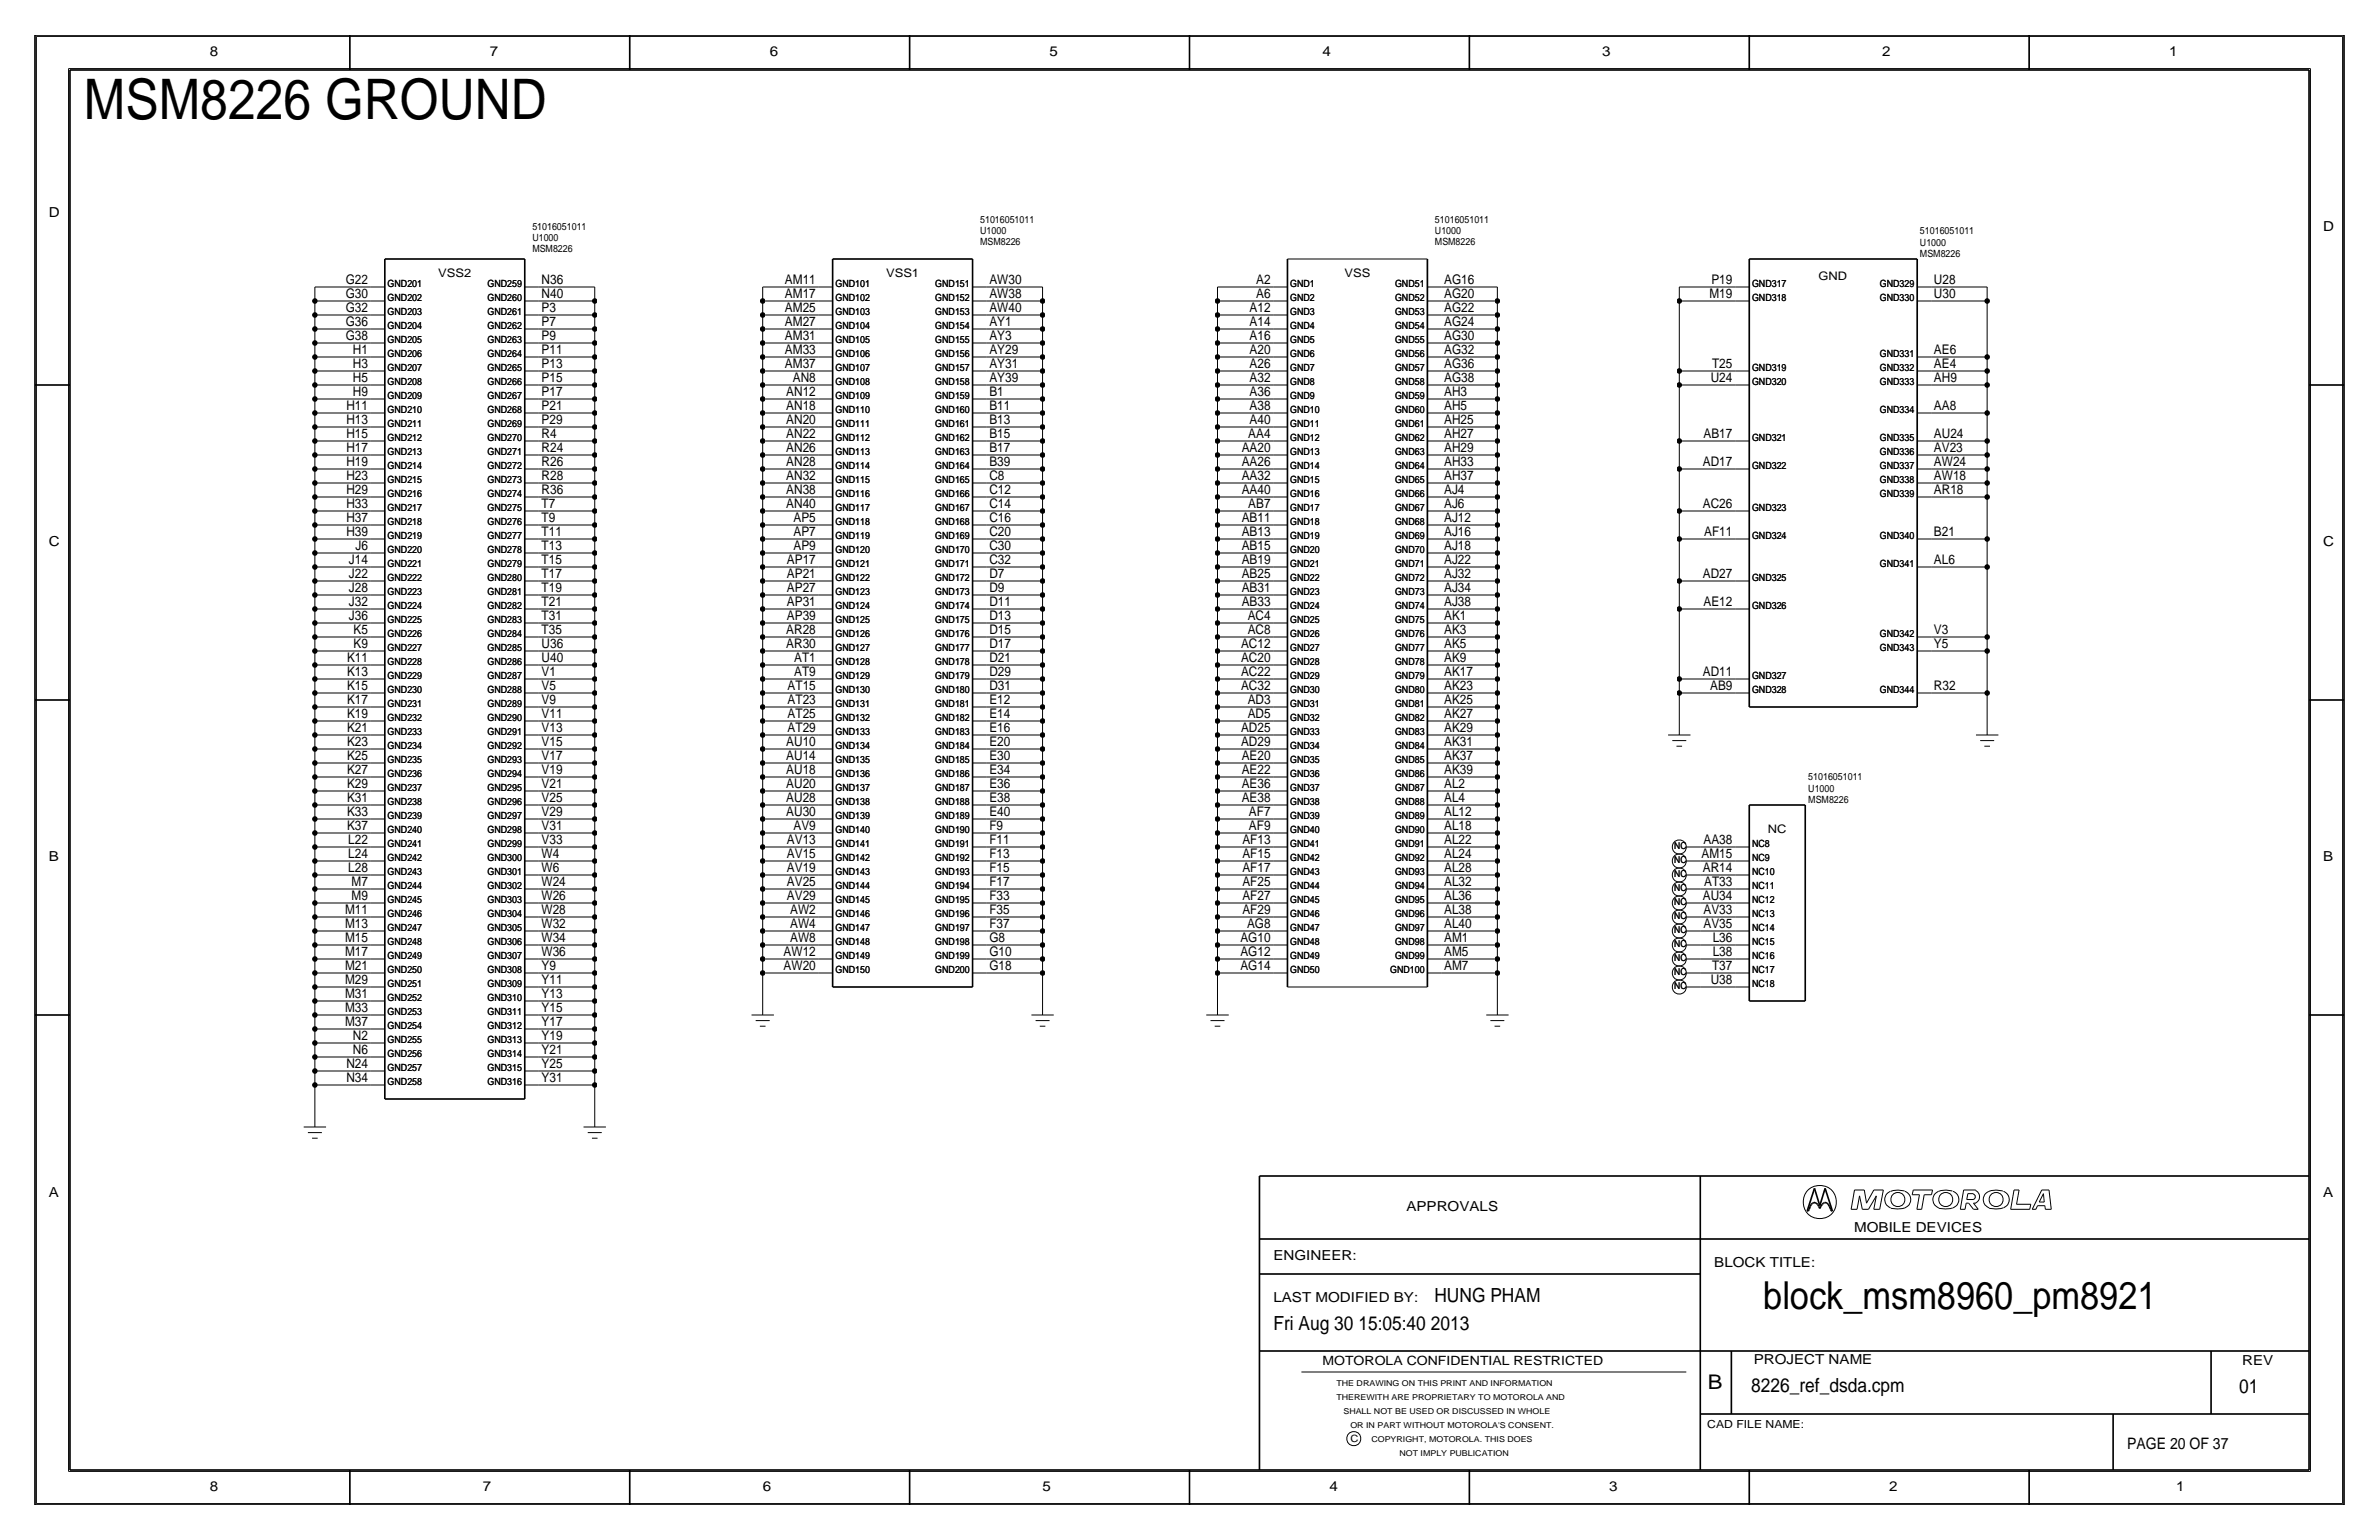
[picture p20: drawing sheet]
<svg xmlns="http://www.w3.org/2000/svg" width="432mm" height="279mm" viewBox="0 0 432 279" stroke-linecap="round" stroke-linejoin="round" font-family="sans-serif">
<defs><g id="words">
<text font-size="10.1" x="15.2" y="21.6">MSM8226 GROUND</text>
<text font-size="7" x="320" y="237.5">block_msm8960_pm8921</text>
<text font-size="3.7" x="310" y="252.1">B</text>
<g font-size="3.5">
<text x="260.3" y="236.2">HUNG PHAM</text>
<text x="231.1" y="241.3">Fri Aug 30 15:05:40 2013</text>
<text x="317.9" y="252.6">8226_ref_dsda.cpm</text>
<text x="406.4" y="252.7">01</text>
</g>
<text font-size="2.9" x="386.1" y="262.9">PAGE 20 OF 37</text>
<g font-size="2.5">
<text x="38.1" y="10.2">8</text>
<text x="88.9" y="10.2">7</text>
<text x="139.7" y="10.2">6</text>
<text x="190.5" y="10.2">5</text>
<text x="240" y="10.2">4</text>
<text x="290.8" y="10.2">3</text>
<text x="341.6" y="10.2">2</text>
<text x="393.7" y="10.2">1</text>
<text x="8.9" y="39.4">D</text>
<text x="421.6" y="41.9">D</text>
<text x="8.9" y="99.1">C</text>
<text x="421.6" y="99.1">C</text>
<text x="8.9" y="156.2">B</text>
<text x="421.6" y="156.2">B</text>
<text x="8.9" y="217.2">A</text>
<text x="255.3" y="219.7">APPROVALS</text>
<text x="421.6" y="217.2">A</text>
<text x="336.5" y="223.5">MOBILE DEVICES</text>
<text x="231.1" y="228.6">ENGINEER:</text>
<text x="311.1" y="229.9">BLOCK TITLE:</text>
<text x="231.1" y="236.2">LAST MODIFIED BY:</text>
<text x="318.3" y="247.5">PROJECT NAME</text>
<text x="407" y="247.6">REV</text>
<text x="38.1" y="270.5">8</text>
<text x="87.6" y="270.5">7</text>
<text x="138.4" y="270.5">6</text>
<text x="189.2" y="270.5">5</text>
<text x="241.3" y="270.5">4</text>
<text x="292.1" y="270.5">3</text>
<text x="342.9" y="270.5">2</text>
<text x="395" y="270.5">1</text>
</g>
<g font-size="2.4">
<text x="62.7" y="51.5">G22</text>
<text x="98.3" y="51.5">N36</text>
<text x="142.5" y="51.5">AM11</text>
<text x="179.6" y="51.5">AW30</text>
<text x="228" y="51.5">A2</text>
<text x="262.1" y="51.5">AG16</text>
<text x="310.6" y="51.6">P19</text>
<text x="351" y="51.6">U28</text>
<text x="62.7" y="59.1">G36</text>
<text x="62.7" y="56.6">G32</text>
<text x="62.7" y="54">G30</text>
<text x="98.3" y="59.1">P7</text>
<text x="98.3" y="56.6">P3</text>
<text x="98.3" y="54.1">N40</text>
<text x="142.5" y="59.1">AM27</text>
<text x="142.5" y="56.6">AM25</text>
<text x="142.5" y="54">AM17</text>
<text x="179.6" y="59.2">AY1</text>
<text x="179.6" y="56.6">AW40</text>
<text x="179.6" y="54.1">AW38</text>
<text x="226.8" y="59.1">A14</text>
<text x="226.8" y="56.6">A12</text>
<text x="228" y="54">A6</text>
<text x="262.1" y="59.2">AG24</text>
<text x="262.1" y="56.6">AG22</text>
<text x="262.1" y="54.1">AG20</text>
<text x="310.3" y="54.1">M19</text>
<text x="351" y="54.1">U30</text>
<text x="62.7" y="61.7">G38</text>
<text x="64.1" y="64.2">H1</text>
<text x="98.3" y="64.2">P11</text>
<text x="98.3" y="61.7">P9</text>
<text x="142.5" y="64.2">AM33</text>
<text x="142.5" y="61.7">AM31</text>
<text x="179.6" y="64.2">AY29</text>
<text x="179.6" y="61.7">AY3</text>
<text x="226.8" y="64.2">A20</text>
<text x="226.8" y="61.7">A16</text>
<text x="262.1" y="64.2">AG32</text>
<text x="262.1" y="61.7">AG30</text>
<text x="351" y="64.3">AE6</text>
<text x="64.1" y="71.8">H9</text>
<text x="64.1" y="69.3">H5</text>
<text x="64.1" y="66.7">H3</text>
<text x="98.3" y="71.9">P17</text>
<text x="98.3" y="69.3">P15</text>
<text x="98.3" y="66.8">P13</text>
<text x="142.5" y="66.7">AM37</text>
<text x="142.7" y="71.8">AN12</text>
<text x="143.9" y="69.3">AN8</text>
<text x="179.6" y="71.9">B1</text>
<text x="179.6" y="69.3">AY39</text>
<text x="179.6" y="66.8">AY31</text>
<text x="226.8" y="71.8">A36</text>
<text x="226.8" y="69.3">A32</text>
<text x="226.8" y="66.7">A26</text>
<text x="262.1" y="71.9">AH3</text>
<text x="262.1" y="69.3">AG38</text>
<text x="262.1" y="66.8">AG36</text>
<text x="310.5" y="69.3">U24</text>
<text x="310.8" y="66.8">T25</text>
<text x="351" y="69.3">AH9</text>
<text x="351" y="66.8">AE4</text>
<text x="62.9" y="76.9">H13</text>
<text x="62.9" y="74.4">H11</text>
<text x="98.3" y="76.9">P29</text>
<text x="98.3" y="74.4">P21</text>
<text x="142.7" y="76.9">AN20</text>
<text x="142.7" y="74.4">AN18</text>
<text x="179.6" y="76.9">B13</text>
<text x="179.6" y="74.4">B11</text>
<text x="226.8" y="76.9">A40</text>
<text x="226.8" y="74.4">A38</text>
<text x="262.1" y="76.9">AH25</text>
<text x="262.1" y="74.4">AH5</text>
<text x="351" y="74.4">AA8</text>
<text x="62.9" y="82">H17</text>
<text x="62.9" y="79.4">H15</text>
<text x="98.3" y="82">R24</text>
<text x="98.3" y="79.5">R4</text>
<text x="142.7" y="82">AN26</text>
<text x="142.7" y="79.4">AN22</text>
<text x="179.6" y="82">B17</text>
<text x="179.6" y="79.5">B15</text>
<text x="225.4" y="82">AA20</text>
<text x="226.6" y="79.4">AA4</text>
<text x="262.1" y="82">AH29</text>
<text x="262.1" y="79.5">AH27</text>
<text x="309.2" y="79.5">AB17</text>
<text x="351" y="82">AV23</text>
<text x="351" y="79.5">AU24</text>
<text x="62.9" y="89.6">H29</text>
<text x="62.9" y="87.1">H23</text>
<text x="62.9" y="84.5">H19</text>
<text x="98.3" y="89.6">R36</text>
<text x="98.3" y="87.1">R28</text>
<text x="98.3" y="84.6">R26</text>
<text x="142.7" y="89.6">AN38</text>
<text x="142.7" y="87.1">AN32</text>
<text x="142.7" y="84.5">AN28</text>
<text x="179.6" y="89.6">C12</text>
<text x="179.6" y="87.1">C8</text>
<text x="179.6" y="84.6">B39</text>
<text x="225.4" y="89.6">AA40</text>
<text x="225.4" y="87.1">AA32</text>
<text x="225.4" y="84.5">AA26</text>
<text x="262.1" y="89.6">AJ4</text>
<text x="262.1" y="87.1">AH37</text>
<text x="262.1" y="84.6">AH33</text>
<text x="309.1" y="84.6">AD17</text>
<text x="351" y="89.7">AR18</text>
<text x="351" y="87.1">AW18</text>
<text x="351" y="84.6">AW24</text>
<text x="62.9" y="94.7">H37</text>
<text x="62.9" y="92.1">H33</text>
<text x="98.3" y="94.7">T9</text>
<text x="98.3" y="92.2">T7</text>
<text x="142.7" y="92.2">AN40</text>
<text x="144" y="94.7">AP5</text>
<text x="179.6" y="94.7">C16</text>
<text x="179.6" y="92.2">C14</text>
<text x="225.4" y="94.7">AB11</text>
<text x="226.6" y="92.2">AB7</text>
<text x="262.1" y="94.7">AJ12</text>
<text x="262.1" y="92.2">AJ6</text>
<text x="309.1" y="92.2">AC26</text>
<text x="62.9" y="97.2">H39</text>
<text x="64.5" y="99.8">J6</text>
<text x="98.3" y="99.8">T13</text>
<text x="98.3" y="97.3">T11</text>
<text x="144" y="99.8">AP9</text>
<text x="144" y="97.2">AP7</text>
<text x="179.6" y="99.8">C30</text>
<text x="179.6" y="97.3">C20</text>
<text x="225.4" y="99.8">AB15</text>
<text x="225.4" y="97.2">AB13</text>
<text x="262.1" y="99.8">AJ18</text>
<text x="262.1" y="97.3">AJ16</text>
<text x="309.3" y="97.3">AF11</text>
<text x="351" y="97.3">B21</text>
<text x="63.3" y="107.4">J28</text>
<text x="63.3" y="104.8">J22</text>
<text x="63.3" y="102.3">J14</text>
<text x="98.3" y="107.4">T19</text>
<text x="98.3" y="104.9">T17</text>
<text x="98.3" y="102.3">T15</text>
<text x="142.8" y="107.4">AP27</text>
<text x="142.8" y="104.9">AP21</text>
<text x="142.8" y="102.3">AP17</text>
<text x="179.6" y="107.4">D9</text>
<text x="179.6" y="104.9">D7</text>
<text x="179.6" y="102.3">C32</text>
<text x="225.4" y="107.4">AB31</text>
<text x="225.4" y="104.9">AB25</text>
<text x="225.4" y="102.3">AB19</text>
<text x="262.1" y="107.4">AJ34</text>
<text x="262.1" y="104.9">AJ32</text>
<text x="262.1" y="102.3">AJ22</text>
<text x="309.1" y="104.9">AD27</text>
<text x="351" y="102.4">AL6</text>
<text x="63.3" y="112.5">J36</text>
<text x="63.3" y="109.9">J32</text>
<text x="98.3" y="112.5">T31</text>
<text x="98.3" y="110">T21</text>
<text x="142.8" y="112.5">AP39</text>
<text x="142.8" y="109.9">AP31</text>
<text x="179.6" y="112.5">D13</text>
<text x="179.6" y="110">D11</text>
<text x="225.4" y="109.9">AB33</text>
<text x="226.5" y="112.5">AC4</text>
<text x="262.1" y="112.5">AK1</text>
<text x="262.1" y="110">AJ38</text>
<text x="309.2" y="110">AE12</text>
<text x="64.2" y="117.5">K9</text>
<text x="64.2" y="115">K5</text>
<text x="98.3" y="117.6">U36</text>
<text x="98.3" y="115">T35</text>
<text x="142.7" y="117.6">AR30</text>
<text x="142.7" y="115">AR28</text>
<text x="179.6" y="117.6">D17</text>
<text x="179.6" y="115">D15</text>
<text x="225.3" y="117.6">AC12</text>
<text x="226.5" y="115">AC8</text>
<text x="262.1" y="117.6">AK5</text>
<text x="262.1" y="115">AK3</text>
<text x="351" y="117.6">Y5</text>
<text x="351" y="115.1">V3</text>
<text x="63" y="125.2">K15</text>
<text x="63" y="122.6">K13</text>
<text x="63" y="120.1">K11</text>
<text x="98.3" y="125.2">V5</text>
<text x="98.3" y="122.7">V1</text>
<text x="98.3" y="120.1">U40</text>
<text x="143" y="125.2">AT15</text>
<text x="144.1" y="122.6">AT9</text>
<text x="144.1" y="120.1">AT1</text>
<text x="179.6" y="125.2">D31</text>
<text x="179.6" y="122.7">D29</text>
<text x="179.6" y="120.1">D21</text>
<text x="225.3" y="125.2">AC32</text>
<text x="225.3" y="122.6">AC22</text>
<text x="225.3" y="120.1">AC20</text>
<text x="262.1" y="125.2">AK23</text>
<text x="262.1" y="122.7">AK17</text>
<text x="262.1" y="120.1">AK9</text>
<text x="309.1" y="122.7">AD11</text>
<text x="310.4" y="125.2">AB9</text>
<text x="351" y="125.2">R32</text>
<text x="63" y="130.3">K19</text>
<text x="63" y="127.7">K17</text>
<text x="98.3" y="130.3">V11</text>
<text x="98.3" y="127.7">V9</text>
<text x="143" y="130.3">AT25</text>
<text x="143" y="127.7">AT23</text>
<text x="179.6" y="130.3">E14</text>
<text x="179.6" y="127.8">E12</text>
<text x="226.5" y="130.3">AD5</text>
<text x="226.5" y="127.7">AD3</text>
<text x="262.1" y="130.3">AK27</text>
<text x="262.1" y="127.8">AK25</text>
<text x="63" y="137.9">K25</text>
<text x="63" y="135.3">K23</text>
<text x="63" y="132.8">K21</text>
<text x="98.3" y="137.9">V17</text>
<text x="98.3" y="135.4">V15</text>
<text x="98.3" y="132.8">V13</text>
<text x="142.7" y="137.9">AU14</text>
<text x="142.7" y="135.3">AU10</text>
<text x="143" y="132.8">AT29</text>
<text x="179.6" y="137.9">E30</text>
<text x="179.6" y="135.4">E20</text>
<text x="179.6" y="132.8">E16</text>
<text x="225.3" y="135.3">AD29</text>
<text x="225.3" y="132.8">AD25</text>
<text x="225.4" y="137.9">AE20</text>
<text x="262.1" y="137.9">AK37</text>
<text x="262.1" y="135.4">AK31</text>
<text x="262.1" y="132.8">AK29</text>
<text x="63" y="143">K29</text>
<text x="63" y="140.4">K27</text>
<text x="98.3" y="143">V21</text>
<text x="98.3" y="140.4">V19</text>
<text x="142.7" y="143">AU20</text>
<text x="142.7" y="140.4">AU18</text>
<text x="179.6" y="143">E36</text>
<text x="179.6" y="140.5">E34</text>
<text x="225.4" y="143">AE36</text>
<text x="225.4" y="140.4">AE22</text>
<text x="262.1" y="143">AL2</text>
<text x="262.1" y="140.5">AK39</text>
<text x="63" y="148">K33</text>
<text x="63" y="145.5">K31</text>
<text x="98.3" y="148.1">V29</text>
<text x="98.3" y="145.5">V25</text>
<text x="142.7" y="148">AU30</text>
<text x="142.7" y="145.5">AU28</text>
<text x="179.6" y="148.1">E40</text>
<text x="179.6" y="145.5">E38</text>
<text x="225.4" y="145.5">AE38</text>
<text x="226.7" y="148">AF7</text>
<text x="262.1" y="148.1">AL12</text>
<text x="262.1" y="145.5">AL4</text>
<text x="63" y="150.6">K37</text>
<text x="63.2" y="155.7">L24</text>
<text x="63.2" y="153.1">L22</text>
<text x="98.3" y="155.7">W4</text>
<text x="98.3" y="153.2">V33</text>
<text x="98.3" y="150.6">V31</text>
<text x="142.8" y="155.7">AV15</text>
<text x="142.8" y="153.1">AV13</text>
<text x="144" y="150.6">AV9</text>
<text x="179.6" y="155.7">F13</text>
<text x="179.6" y="153.2">F11</text>
<text x="179.6" y="150.6">F9</text>
<text x="225.5" y="155.7">AF15</text>
<text x="225.5" y="153.1">AF13</text>
<text x="226.7" y="150.6">AF9</text>
<text x="262.1" y="155.7">AL24</text>
<text x="262.1" y="153.2">AL22</text>
<text x="262.1" y="150.6">AL18</text>
<text x="308.8" y="155.7">AM15</text>
<text x="309.2" y="153.2">AA38</text>
<text x="63.2" y="158.2">L28</text>
<text x="63.8" y="160.7">M7</text>
<text x="98.3" y="160.8">W24</text>
<text x="98.3" y="158.2">W6</text>
<text x="142.8" y="160.7">AV25</text>
<text x="142.8" y="158.2">AV19</text>
<text x="179.6" y="160.8">F17</text>
<text x="179.6" y="158.2">F15</text>
<text x="225.5" y="160.7">AF25</text>
<text x="225.5" y="158.2">AF17</text>
<text x="262.1" y="160.8">AL32</text>
<text x="262.1" y="158.2">AL28</text>
<text x="309.1" y="158.2">AR14</text>
<text x="309.3" y="160.8">AT33</text>
<text x="62.6" y="165.8">M11</text>
<text x="63.8" y="163.3">M9</text>
<text x="98.3" y="165.9">W28</text>
<text x="98.3" y="163.3">W26</text>
<text x="142.8" y="163.3">AV29</text>
<text x="143.4" y="165.8">AW2</text>
<text x="179.6" y="165.9">F35</text>
<text x="179.6" y="163.3">F33</text>
<text x="225.5" y="165.8">AF29</text>
<text x="225.5" y="163.3">AF27</text>
<text x="262.1" y="165.9">AL38</text>
<text x="262.1" y="163.3">AL36</text>
<text x="309.1" y="163.3">AU34</text>
<text x="309.2" y="165.9">AV33</text>
<text x="62.6" y="173.4">M17</text>
<text x="62.6" y="170.9">M15</text>
<text x="62.6" y="168.4">M13</text>
<text x="98.3" y="173.5">W36</text>
<text x="98.3" y="170.9">W34</text>
<text x="98.3" y="168.4">W32</text>
<text x="142.2" y="173.5">AW12</text>
<text x="143.4" y="170.9">AW8</text>
<text x="143.4" y="168.4">AW4</text>
<text x="179.6" y="173.5">G10</text>
<text x="179.6" y="170.9">G8</text>
<text x="179.6" y="168.4">F37</text>
<text x="225.1" y="173.5">AG12</text>
<text x="225.1" y="170.9">AG10</text>
<text x="226.3" y="168.4">AG8</text>
<text x="262.1" y="173.5">AM5</text>
<text x="262.1" y="170.9">AM1</text>
<text x="262.1" y="168.4">AL40</text>
<text x="309.2" y="168.4">AV35</text>
<text x="310.9" y="173.5">L38</text>
<text x="310.9" y="170.9">L36</text>
<text x="62.6" y="178.5">M29</text>
<text x="62.6" y="176">M21</text>
<text x="98.3" y="178.6">Y11</text>
<text x="98.3" y="176">Y9</text>
<text x="142.2" y="176">AW20</text>
<text x="179.6" y="176">G18</text>
<text x="225.1" y="176">AG14</text>
<text x="262.1" y="176">AM7</text>
<text x="310.5" y="178.6">U38</text>
<text x="310.8" y="176">T37</text>
<text x="62.6" y="183.6">M33</text>
<text x="62.6" y="181.1">M31</text>
<text x="98.3" y="183.6">Y15</text>
<text x="98.3" y="181.1">Y13</text>
<text x="62.6" y="186.1">M37</text>
<text x="64.1" y="191.2">N6</text>
<text x="64.1" y="188.7">N2</text>
<text x="98.3" y="191.3">Y21</text>
<text x="98.3" y="188.7">Y19</text>
<text x="98.3" y="186.2">Y17</text>
<text x="62.9" y="196.3">N34</text>
<text x="62.9" y="193.8">N24</text>
<text x="98.3" y="196.3">Y31</text>
<text x="98.3" y="193.8">Y25</text>
</g>
<text font-size="2.3" x="240" y="247.6">MOTOROLA CONFIDENTIAL RESTRICTED</text>
<g font-size="2.1">
<text x="79.5" y="50.3">VSS2</text>
<text x="160.8" y="50.3">VSS1</text>
<text x="244" y="50.3">VSS</text>
<text x="330.1" y="50.8">GND</text>
<text x="320.9" y="151.1">NC</text>
</g>
<text font-size="2" x="309.9" y="259.1">CAD FILE NAME:</text>
<g font-size="1.8">
<text x="96.6" y="41.7">51016051011</text>
<text x="177.9" y="40.4">51016051011</text>
<text x="260.5" y="40.4">51016051011</text>
<text x="96.6" y="43.7">U1000</text>
<text x="96.6" y="45.7">MSM8226</text>
<text x="177.9" y="42.4">U1000</text>
<text x="177.9" y="44.4">MSM8226</text>
<text x="260.5" y="44.4">MSM8226</text>
<text x="260.5" y="42.4">U1000</text>
<text x="348.5" y="44.6">U1000</text>
<text x="348.5" y="46.6">MSM8226</text>
<text x="348.5" y="42.5">51016051011</text>
<text x="70.4" y="52">GND201</text>
<text x="88.5" y="52">GND259</text>
<text x="151.6" y="52">GND101</text>
<text x="169.8" y="52">GND151</text>
<text x="234.2" y="52.1">GND1</text>
<text x="253.2" y="52.1">GND51</text>
<text x="318" y="52.1">GND317</text>
<text x="341.2" y="52.1">GND329</text>
<text x="70.4" y="57.1">GND203</text>
<text x="70.4" y="59.7">GND204</text>
<text x="70.4" y="54.6">GND202</text>
<text x="88.5" y="59.7">GND262</text>
<text x="88.5" y="57.1">GND261</text>
<text x="88.5" y="54.6">GND260</text>
<text x="151.6" y="59.6">GND104</text>
<text x="151.6" y="57.1">GND103</text>
<text x="151.6" y="54.5">GND102</text>
<text x="169.8" y="59.7">GND154</text>
<text x="169.8" y="57.1">GND153</text>
<text x="169.8" y="54.6">GND152</text>
<text x="234.2" y="59.7">GND4</text>
<text x="234.2" y="57.1">GND3</text>
<text x="234.2" y="54.6">GND2</text>
<text x="253.2" y="59.7">GND54</text>
<text x="253.2" y="57.1">GND53</text>
<text x="253.2" y="54.6">GND52</text>
<text x="318" y="54.6">GND318</text>
<text x="341.2" y="54.6">GND330</text>
<text x="70.4" y="64.7">GND206</text>
<text x="70.4" y="62.2">GND205</text>
<text x="88.5" y="64.7">GND264</text>
<text x="88.5" y="62.2">GND263</text>
<text x="151.6" y="64.7">GND106</text>
<text x="151.6" y="62.2">GND105</text>
<text x="169.8" y="64.7">GND156</text>
<text x="169.8" y="62.2">GND155</text>
<text x="234.2" y="64.8">GND6</text>
<text x="234.2" y="62.2">GND5</text>
<text x="253.2" y="64.8">GND56</text>
<text x="253.2" y="62.2">GND55</text>
<text x="341.2" y="64.8">GND331</text>
<text x="70.4" y="69.8">GND208</text>
<text x="70.4" y="67.3">GND207</text>
<text x="88.5" y="69.8">GND266</text>
<text x="88.5" y="67.3">GND265</text>
<text x="151.6" y="69.8">GND108</text>
<text x="151.6" y="67.3">GND107</text>
<text x="169.8" y="69.8">GND158</text>
<text x="169.8" y="67.3">GND157</text>
<text x="234.2" y="69.8">GND8</text>
<text x="234.2" y="67.3">GND7</text>
<text x="253.2" y="69.8">GND58</text>
<text x="253.2" y="67.3">GND57</text>
<text x="318" y="69.9">GND320</text>
<text x="318" y="67.3">GND319</text>
<text x="341.2" y="69.9">GND333</text>
<text x="341.2" y="67.3">GND332</text>
<text x="70.4" y="77.4">GND211</text>
<text x="70.4" y="74.9">GND210</text>
<text x="70.4" y="72.4">GND209</text>
<text x="88.5" y="77.4">GND269</text>
<text x="88.5" y="74.9">GND268</text>
<text x="88.5" y="72.4">GND267</text>
<text x="151.6" y="77.4">GND111</text>
<text x="151.6" y="74.9">GND110</text>
<text x="151.6" y="72.3">GND109</text>
<text x="169.8" y="77.4">GND161</text>
<text x="169.8" y="74.9">GND160</text>
<text x="169.8" y="72.4">GND159</text>
<text x="234.2" y="77.5">GND11</text>
<text x="234.2" y="74.9">GND10</text>
<text x="234.2" y="72.4">GND9</text>
<text x="253.2" y="77.5">GND61</text>
<text x="253.2" y="72.4">GND59</text>
<text x="253.2" y="74.9">GND60</text>
<text x="341.2" y="74.9">GND334</text>
<text x="70.4" y="82.5">GND213</text>
<text x="70.4" y="80">GND212</text>
<text x="88.5" y="82.5">GND271</text>
<text x="88.5" y="80">GND270</text>
<text x="151.6" y="82.5">GND113</text>
<text x="151.6" y="80">GND112</text>
<text x="169.8" y="82.5">GND163</text>
<text x="169.8" y="80">GND162</text>
<text x="234.2" y="82.5">GND13</text>
<text x="234.2" y="80">GND12</text>
<text x="253.2" y="82.5">GND63</text>
<text x="253.2" y="80">GND62</text>
<text x="318" y="80">GND321</text>
<text x="341.2" y="80">GND335</text>
<text x="341.2" y="82.6">GND336</text>
<text x="70.4" y="87.6">GND215</text>
<text x="70.4" y="85.1">GND214</text>
<text x="88.5" y="87.6">GND273</text>
<text x="88.5" y="85.1">GND272</text>
<text x="151.6" y="87.6">GND115</text>
<text x="151.6" y="85">GND114</text>
<text x="169.8" y="87.6">GND165</text>
<text x="169.8" y="85.1">GND164</text>
<text x="234.2" y="87.6">GND15</text>
<text x="234.2" y="85.1">GND14</text>
<text x="253.2" y="85.1">GND64</text>
<text x="253.2" y="87.6">GND65</text>
<text x="318" y="85.1">GND322</text>
<text x="341.2" y="85.1">GND337</text>
<text x="341.2" y="87.6">GND338</text>
<text x="70.4" y="95.2">GND218</text>
<text x="70.4" y="90.1">GND216</text>
<text x="70.4" y="92.7">GND217</text>
<text x="88.5" y="95.2">GND276</text>
<text x="88.5" y="92.7">GND275</text>
<text x="88.5" y="90.1">GND274</text>
<text x="151.6" y="95.2">GND118</text>
<text x="151.6" y="92.7">GND117</text>
<text x="151.6" y="90.1">GND116</text>
<text x="169.8" y="95.2">GND168</text>
<text x="169.8" y="92.7">GND167</text>
<text x="169.8" y="90.1">GND166</text>
<text x="234.2" y="95.2">GND18</text>
<text x="234.2" y="90.2">GND16</text>
<text x="234.2" y="92.7">GND17</text>
<text x="253.2" y="95.2">GND68</text>
<text x="253.2" y="90.2">GND66</text>
<text x="253.2" y="92.7">GND67</text>
<text x="318" y="92.7">GND323</text>
<text x="341.2" y="90.2">GND339</text>
<text x="70.4" y="100.3">GND220</text>
<text x="70.4" y="97.8">GND219</text>
<text x="88.5" y="100.3">GND278</text>
<text x="88.5" y="97.8">GND277</text>
<text x="151.6" y="100.3">GND120</text>
<text x="151.6" y="97.7">GND119</text>
<text x="169.8" y="100.3">GND170</text>
<text x="169.8" y="97.8">GND169</text>
<text x="234.2" y="100.3">GND20</text>
<text x="234.2" y="97.8">GND19</text>
<text x="253.2" y="97.8">GND69</text>
<text x="253.2" y="100.3">GND70</text>
<text x="318" y="97.8">GND324</text>
<text x="341.2" y="97.8">GND340</text>
<text x="70.4" y="107.9">GND223</text>
<text x="70.4" y="102.8">GND221</text>
<text x="70.4" y="105.4">GND222</text>
<text x="88.5" y="107.9">GND281</text>
<text x="88.5" y="105.4">GND280</text>
<text x="88.5" y="102.8">GND279</text>
<text x="151.6" y="107.9">GND123</text>
<text x="151.6" y="105.4">GND122</text>
<text x="151.6" y="102.8">GND121</text>
<text x="169.8" y="107.9">GND173</text>
<text x="169.8" y="105.4">GND172</text>
<text x="169.8" y="102.9">GND171</text>
<text x="234.2" y="107.9">GND23</text>
<text x="234.2" y="105.4">GND22</text>
<text x="234.2" y="102.9">GND21</text>
<text x="253.2" y="107.9">GND73</text>
<text x="253.2" y="105.4">GND72</text>
<text x="253.2" y="102.9">GND71</text>
<text x="318" y="105.4">GND325</text>
<text x="341.2" y="102.9">GND341</text>
<text x="70.4" y="113">GND225</text>
<text x="70.4" y="110.5">GND224</text>
<text x="88.5" y="113">GND283</text>
<text x="88.5" y="110.5">GND282</text>
<text x="151.6" y="113">GND125</text>
<text x="151.6" y="110.4">GND124</text>
<text x="169.8" y="113">GND175</text>
<text x="169.8" y="110.5">GND174</text>
<text x="234.2" y="110.5">GND24</text>
<text x="234.2" y="113">GND25</text>
<text x="253.2" y="110.5">GND74</text>
<text x="253.2" y="113">GND75</text>
<text x="318" y="110.5">GND326</text>
<text x="70.4" y="115.5">GND226</text>
<text x="70.4" y="118.1">GND227</text>
<text x="88.5" y="118.1">GND285</text>
<text x="88.5" y="115.5">GND284</text>
<text x="151.6" y="118.1">GND127</text>
<text x="151.6" y="115.5">GND126</text>
<text x="169.8" y="118.1">GND177</text>
<text x="169.8" y="115.6">GND176</text>
<text x="234.2" y="118.1">GND27</text>
<text x="234.2" y="115.6">GND26</text>
<text x="253.2" y="118.1">GND77</text>
<text x="253.2" y="115.6">GND76</text>
<text x="341.2" y="118.1">GND343</text>
<text x="341.2" y="115.6">GND342</text>
<text x="70.4" y="125.7">GND230</text>
<text x="70.4" y="120.6">GND228</text>
<text x="70.4" y="123.2">GND229</text>
<text x="88.5" y="125.7">GND288</text>
<text x="88.5" y="123.2">GND287</text>
<text x="88.5" y="120.6">GND286</text>
<text x="151.6" y="125.7">GND130</text>
<text x="151.6" y="123.1">GND129</text>
<text x="151.6" y="120.6">GND128</text>
<text x="169.8" y="125.7">GND180</text>
<text x="169.8" y="123.2">GND179</text>
<text x="169.8" y="120.6">GND178</text>
<text x="234.2" y="125.7">GND30</text>
<text x="234.2" y="123.2">GND29</text>
<text x="234.2" y="120.6">GND28</text>
<text x="253.2" y="125.7">GND80</text>
<text x="253.2" y="123.2">GND79</text>
<text x="253.2" y="120.6">GND78</text>
<text x="318" y="123.2">GND327</text>
<text x="318" y="125.7">GND328</text>
<text x="341.2" y="125.7">GND344</text>
<text x="70.4" y="128.2">GND231</text>
<text x="70.4" y="130.8">GND232</text>
<text x="88.5" y="130.8">GND290</text>
<text x="88.5" y="128.3">GND289</text>
<text x="151.6" y="130.8">GND132</text>
<text x="151.6" y="128.2">GND131</text>
<text x="169.8" y="130.8">GND182</text>
<text x="169.8" y="128.3">GND181</text>
<text x="234.2" y="130.8">GND32</text>
<text x="234.2" y="128.3">GND31</text>
<text x="253.2" y="130.8">GND82</text>
<text x="253.2" y="128.3">GND81</text>
<text x="70.4" y="135.9">GND234</text>
<text x="70.4" y="133.3">GND233</text>
<text x="88.5" y="135.9">GND292</text>
<text x="88.5" y="133.3">GND291</text>
<text x="151.6" y="135.8">GND134</text>
<text x="151.6" y="133.3">GND133</text>
<text x="169.8" y="135.9">GND184</text>
<text x="169.8" y="133.3">GND183</text>
<text x="234.2" y="135.9">GND34</text>
<text x="234.2" y="133.3">GND33</text>
<text x="253.2" y="135.9">GND84</text>
<text x="253.2" y="133.3">GND83</text>
<text x="70.4" y="143.5">GND237</text>
<text x="70.4" y="140.9">GND236</text>
<text x="70.4" y="138.4">GND235</text>
<text x="88.5" y="143.5">GND295</text>
<text x="88.5" y="141">GND294</text>
<text x="88.5" y="138.4">GND293</text>
<text x="151.6" y="143.5">GND137</text>
<text x="151.6" y="140.9">GND136</text>
<text x="151.6" y="138.4">GND135</text>
<text x="169.8" y="143.5">GND187</text>
<text x="169.8" y="141">GND186</text>
<text x="169.8" y="138.4">GND185</text>
<text x="234.2" y="143.5">GND37</text>
<text x="234.2" y="141">GND36</text>
<text x="234.2" y="138.4">GND35</text>
<text x="253.2" y="143.5">GND87</text>
<text x="253.2" y="141">GND86</text>
<text x="253.2" y="138.4">GND85</text>
<text x="328.2" y="143.6">U1000</text>
<text x="328.2" y="141.6">51016051011</text>
<text x="70.4" y="148.6">GND239</text>
<text x="70.4" y="146">GND238</text>
<text x="88.5" y="148.6">GND297</text>
<text x="88.5" y="146">GND296</text>
<text x="151.6" y="148.6">GND139</text>
<text x="151.6" y="146">GND138</text>
<text x="169.8" y="148.6">GND189</text>
<text x="169.8" y="146">GND188</text>
<text x="234.2" y="148.6">GND39</text>
<text x="234.2" y="146">GND38</text>
<text x="253.2" y="148.6">GND89</text>
<text x="253.2" y="146">GND88</text>
<text x="328.2" y="145.6">MSM8226</text>
<text x="70.4" y="153.6">GND241</text>
<text x="70.4" y="151.1">GND240</text>
<text x="88.5" y="153.7">GND299</text>
<text x="88.5" y="151.1">GND298</text>
<text x="151.6" y="153.6">GND141</text>
<text x="151.6" y="151.1">GND140</text>
<text x="169.8" y="153.7">GND191</text>
<text x="169.8" y="151.1">GND190</text>
<text x="234.2" y="151.1">GND40</text>
<text x="234.2" y="153.7">GND41</text>
<text x="253.2" y="153.7">GND91</text>
<text x="253.2" y="151.1">GND90</text>
<text x="318" y="153.7">NC8</text>
<text x="70.4" y="161.3">GND244</text>
<text x="70.4" y="158.7">GND243</text>
<text x="70.4" y="156.2">GND242</text>
<text x="88.5" y="161.3">GND302</text>
<text x="88.5" y="158.7">GND301</text>
<text x="88.5" y="156.2">GND300</text>
<text x="151.6" y="161.3">GND144</text>
<text x="151.6" y="158.7">GND143</text>
<text x="151.6" y="156.2">GND142</text>
<text x="169.8" y="161.3">GND194</text>
<text x="169.8" y="158.7">GND193</text>
<text x="169.8" y="156.2">GND192</text>
<text x="234.2" y="161.3">GND44</text>
<text x="234.2" y="156.2">GND42</text>
<text x="234.2" y="158.7">GND43</text>
<text x="253.2" y="161.3">GND94</text>
<text x="253.2" y="156.2">GND92</text>
<text x="253.2" y="158.7">GND93</text>
<text x="318" y="161.3">NC11</text>
<text x="318" y="156.2">NC9</text>
<text x="318" y="158.7">NC10</text>
<text x="70.4" y="166.3">GND246</text>
<text x="70.4" y="163.8">GND245</text>
<text x="88.5" y="166.4">GND304</text>
<text x="88.5" y="163.8">GND303</text>
<text x="151.6" y="166.3">GND146</text>
<text x="151.6" y="163.8">GND145</text>
<text x="169.8" y="166.4">GND196</text>
<text x="169.8" y="163.8">GND195</text>
<text x="234.2" y="166.4">GND46</text>
<text x="234.2" y="163.8">GND45</text>
<text x="253.2" y="166.4">GND96</text>
<text x="253.2" y="163.8">GND95</text>
<text x="318" y="163.8">NC12</text>
<text x="318" y="166.4">NC13</text>
<text x="70.4" y="174">GND249</text>
<text x="70.4" y="171.4">GND248</text>
<text x="70.4" y="168.9">GND247</text>
<text x="88.5" y="174">GND307</text>
<text x="88.5" y="171.4">GND306</text>
<text x="88.5" y="168.9">GND305</text>
<text x="151.6" y="174">GND149</text>
<text x="151.6" y="171.4">GND148</text>
<text x="151.6" y="168.9">GND147</text>
<text x="169.8" y="174">GND199</text>
<text x="169.8" y="171.4">GND198</text>
<text x="169.8" y="168.9">GND197</text>
<text x="234.2" y="174">GND49</text>
<text x="234.2" y="171.4">GND48</text>
<text x="234.2" y="168.9">GND47</text>
<text x="253.2" y="174">GND99</text>
<text x="253.2" y="171.4">GND98</text>
<text x="253.2" y="168.9">GND97</text>
<text x="318" y="174">NC16</text>
<text x="318" y="168.9">NC14</text>
<text x="318" y="171.5">NC15</text>
<text x="70.4" y="179">GND251</text>
<text x="70.4" y="176.5">GND250</text>
<text x="88.5" y="179.1">GND309</text>
<text x="88.5" y="176.5">GND308</text>
<text x="151.6" y="176.5">GND150</text>
<text x="169.8" y="176.5">GND200</text>
<text x="234.2" y="176.5">GND50</text>
<text x="252.3" y="176.5">GND100</text>
<text x="318" y="179.1">NC18</text>
<text x="318" y="176.5">NC17</text>
<text x="70.4" y="184.1">GND253</text>
<text x="70.4" y="181.6">GND252</text>
<text x="88.5" y="184.1">GND311</text>
<text x="88.5" y="181.6">GND310</text>
<text x="70.4" y="191.7">GND256</text>
<text x="70.4" y="189.2">GND255</text>
<text x="70.4" y="186.7">GND254</text>
<text x="88.5" y="191.8">GND314</text>
<text x="88.5" y="189.2">GND313</text>
<text x="88.5" y="186.7">GND312</text>
<text x="70.4" y="196.8">GND258</text>
<text x="70.4" y="194.3">GND257</text>
<text x="88.5" y="196.8">GND316</text>
<text x="88.5" y="194.3">GND315</text>
<text x="245.1" y="261.6">C</text>
</g>
<g font-size="1.7">
<text x="303.9" y="154.1">NC</text>
<text x="303.9" y="161.7">NC</text>
<text x="303.9" y="159.2">NC</text>
<text x="303.9" y="156.6">NC</text>
<text x="303.9" y="166.8">NC</text>
<text x="303.9" y="164.2">NC</text>
<text x="303.9" y="171.9">NC</text>
<text x="303.9" y="169.3">NC</text>
<text x="303.9" y="179.5">NC</text>
<text x="303.9" y="176.9">NC</text>
<text x="303.9" y="174.4">NC</text>
</g>
<g font-size="1.5">
<text x="242.6" y="251.5">THE DRAWING ON THIS PRINT AND INFORMATION</text>
<text x="242.6" y="254">THEREWITH ARE PROPRIETARY TO MOTOROLA AND</text>
<text x="243.8" y="256.5">SHALL NOT BE USED OR DISCUSSED IN WHOLE</text>
<text x="245.1" y="259.1">OR IN PART WITHOUT MOTOROLA'S CONSENT.</text>
<text x="248.9" y="261.6">COPYRIGHT, MOTOROLA. THIS DOES</text>
<text x="254" y="264.2">NOT IMPLY PUBLICATION</text>
</g>
</g></defs>
<g fill="none" stroke="#000" stroke-width=".3">
<path d="M6.3 6.3v266.7zM6.4 6.3h419zM12.7 12.7h406.4zM12.7 12.7v254zM63.5 6.3v6.4zM114.3 6.3v6.4zM165.1 6.3v6.4zM215.9 6.3v6.4zM266.7 6.3v6.4zM317.5 6.3v6.4zM368.3 6.3v6.4zM419.1 12.7v254z"/>
<path d="M425.4 6.3v266.7zM69.8 47h25.4zM69.8 47v152.4zM95.2 47v152.4zM151.1 47h25.4zM151.1 47v132.1zM176.5 47v132.1zM233.7 47v132.1zM259.1 47v132.1zM317.5 47v81.3zM317.5 47h30.5zM348 47v81.3z"/>
<path d="M6.3 69.8h6.4zM419.1 69.8h6.3zM6.3 127h6.4zM317.5 128.3h30.5zM419.1 127h6.3zM317.5 146h10.2zM317.5 146v35.6zM327.7 146v35.6zM151.1 179.1h25.4zM6.3 184.1h6.4zM69.8 199.4h25.4zM317.5 181.6h10.2z"/>
<path d="M419.1 184.1h6.3zM228.6 213.4v53.3zM228.6 213.4h190.5zM308.6 213.4v53.3zM328 219.7h.2zM328.4 219.4l-.2 .3zM328.6 218.8l-.2 .6zM328.8 218.5l-.2 .3zM329 218.3l.2-.1zM329 218.3l-.2 .2zM329.2 218.2h.2zM329.3 215.6l-1.3 4.1z"/>
<path d="M329.3 215.6l1 3.1zM329.4 218.2l.2 .1zM329.6 218.3l.3 .2zM329.9 218.5l.2 .3zM330.1 218.8l.2 .5zM330.5 218.8l-.2 .5zM330.8 218.5l-.3 .3zM331 218.3l-.2 .2zM331 218.3l.2-.1zM331.2 218.2h.2zM331.3 215.6l1.3 4.1zM331.3 215.6l-1 3.1z"/>
<path d="M331.4 218.2l.2 .1zM331.6 218.3l.2 .2zM331.8 218.5l.2 .3zM332 218.8l.3 .6zM332.3 219.4l.1 .3zM332.4 219.7h.2zM228.6 231.1h80zM228.6 224.8h190.5zM228.6 245.1h190.5zM308.6 256.5h110.5zM314.2 245.1v11.4zM383.5 256.5v10.2z"/>
<path d="M401.3 245.1v11.4zM6.4 273h419zM12.7 266.7h406.4zM63.5 266.7v6.3zM114.3 266.7v6.3zM165.1 266.7v6.3zM215.9 266.7v6.3zM266.7 266.7v6.3zM317.5 266.7v6.3zM368.3 266.7v6.3z"/>
</g>
<g fill="none" stroke="#000" stroke-width=".18">
<path d="M6.6 6.6h418.6zM6.6 6.6v266.2zM12.4 12.4v254.6zM12.4 12.4h407zM419.4 12.4v254.6zM425.2 6.6v266.2zM57.1 59.7v2.5zM57.1 57.2v2.5zM57.1 54.6v2.5zM57.1 52.1v2.5zM57.1 52.1h10.2zM57.2 59.7h10.1z"/>
<path d="M57.2 57.2h10.1zM57.2 54.6h10.1zM67.3 52.1h2.6zM67.3 54.6h2.6zM67.3 59.7h2.6zM67.3 57.2h2.6zM95.3 52.1h2.5zM95.3 54.6h2.5zM95.3 57.2h2.5zM95.3 59.7h2.5zM97.8 59.7h10.1zM97.8 57.2h10.1z"/>
<path d="M97.8 54.6h10.1zM97.8 52.1h10.2zM107.9 59.7v2.5zM107.9 57.2v2.5zM107.9 54.6v2.5zM107.9 52.1v2.5zM138.4 59.7v2.5zM138.4 57.2v2.5zM138.4 54.6v2.5zM138.4 52.1v2.5zM138.4 52.1h10.2zM138.4 59.7h10.2z"/>
<path d="M138.4 57.2h10.2zM138.4 54.6h10.2zM148.6 59.7h2.5zM148.6 57.2h2.5zM148.6 54.6h2.5zM148.6 52.1h2.5zM176.5 59.7h2.6zM176.5 57.2h2.6zM176.5 54.6h2.6zM176.5 52.1h2.6zM179.1 52.1h10.1zM179.1 59.7h10.1z"/>
<path d="M179.1 57.2h10.1zM179.1 54.6h10.1zM189.2 59.7v2.5zM189.2 57.2v2.5zM189.2 54.6v2.5zM189.2 52.1v2.5zM221 59.7h10.1zM221 57.2h10.1zM221 54.6h10.1zM221 59.7v2.5zM221 57.2v2.5zM221 54.6v2.5z"/>
<path d="M221 52.1v2.5zM221 52.1h10.1zM231.1 59.7h2.6zM231.1 57.2h2.6zM231.1 54.6h2.6zM231.1 52.1h2.6zM233.7 47h25.4zM259.1 59.7h2.5zM259.1 57.2h2.5zM259.1 54.6h2.5zM259.1 52.1h2.5zM261.6 52.1h10.2z"/>
<path d="M261.6 59.7h10.2zM261.6 57.2h10.2zM261.6 54.6h10.2zM271.8 59.7v2.5zM271.8 57.2v2.5zM271.8 54.6v2.5zM271.8 52.1v2.5zM304.8 54.6h10.2zM304.8 54.6v12.7zM304.8 52.1v2.5zM304.8 52.1h10.2zM315 54.6h2.5z"/>
<path d="M315 52.1h2.5zM348 52.1h2.5zM348 54.6h2.5zM350.5 52.1h10.2zM350.5 54.6h10.2zM360.7 54.6v10.2zM360.7 52.1v2.5zM57.1 77.5v2.5zM57.1 74.9v2.6zM57.1 74.9h10.2zM57.1 72.4v2.5zM57.1 69.8v2.6z"/>
<path d="M57.1 67.3v2.5zM57.1 64.8v2.5zM57.1 64.8h10.2zM57.1 62.2v2.6zM57.2 77.5h10.1zM57.2 72.4h10.1zM57.2 69.8h10.1zM57.2 67.3h10.1zM57.2 62.2h10.1zM67.3 62.2h2.6zM67.3 64.8h2.6zM67.3 67.3h2.6z"/>
<path d="M67.3 72.4h2.6zM67.3 69.8h2.6zM67.3 74.9h2.6zM67.3 77.5h2.6zM95.3 62.2h2.5zM95.3 64.8h2.5zM95.3 67.3h2.5zM95.3 69.8h2.5zM95.3 72.4h2.5zM95.3 74.9h2.5zM95.3 77.5h2.5zM97.8 74.9h10.1z"/>
<path d="M97.8 72.4h10.1zM97.8 69.8h10.1zM97.8 67.3h10.1zM97.8 62.2h10.1zM97.8 77.5h10.2zM97.8 64.8h10.2zM107.9 77.5v2.5zM107.9 74.9v2.6zM107.9 72.4v2.5zM107.9 69.8v2.6zM107.9 67.3v2.5zM107.9 64.8v2.5z"/>
<path d="M107.9 62.2v2.6zM138.4 77.5v2.5zM138.4 74.9v2.6zM138.4 74.9h10.2zM138.4 72.4v2.5zM138.4 69.8v2.6zM138.4 67.3v2.5zM138.4 64.8v2.5zM138.4 64.8h10.2zM138.4 62.2v2.6zM138.4 77.5h10.2zM138.4 72.4h10.2z"/>
<path d="M138.4 69.8h10.2zM138.4 67.3h10.2zM138.4 62.2h10.2zM148.6 77.5h2.5zM148.6 74.9h2.5zM148.6 72.4h2.5zM148.6 69.8h2.5zM148.6 67.3h2.5zM148.6 64.8h2.5zM148.6 62.2h2.5zM176.5 77.5h2.6zM176.5 74.9h2.6z"/>
<path d="M176.5 72.4h2.6zM176.5 69.8h2.6zM176.5 67.3h2.6zM176.5 64.8h2.6zM176.5 62.2h2.6zM179.1 77.5h10.1zM179.1 64.8h10.1zM179.1 74.9h10.1zM179.1 72.4h10.1zM179.1 69.8h10.1zM179.1 67.3h10.1zM179.1 62.2h10.1z"/>
<path d="M189.2 77.5v2.5zM189.2 74.9v2.6zM189.2 72.4v2.5zM189.2 69.8v2.6zM189.2 67.3v2.5zM189.2 64.8v2.5zM189.2 62.2v2.6zM221 77.5h10.1zM221 72.4h10.1zM221 69.8h10.1zM221 67.3h10.1zM221 62.2h10.1z"/>
<path d="M221 77.5v2.5zM221 74.9v2.6zM221 74.9h10.1zM221 72.4v2.5zM221 69.8v2.6zM221 67.3v2.5zM221 64.8v2.5zM221 64.8h10.1zM221 62.2v2.6zM231.1 77.5h2.6zM231.1 74.9h2.6zM231.1 72.4h2.6z"/>
<path d="M231.1 69.8h2.6zM231.1 67.3h2.6zM231.1 64.8h2.6zM231.1 62.2h2.6zM259.1 77.5h2.5zM259.1 72.4h2.5zM259.1 74.9h2.5zM259.1 69.8h2.5zM259.1 67.3h2.5zM259.1 64.8h2.5zM259.1 62.2h2.5zM261.6 77.5h10.2z"/>
<path d="M261.6 64.8h10.2zM261.6 74.9h10.2zM261.6 72.4h10.2zM261.6 69.8h10.2zM261.6 67.3h10.2zM261.6 62.2h10.2zM271.8 77.5v2.5zM271.8 74.9v2.6zM271.8 72.4v2.5zM271.8 69.8v2.6zM271.8 67.3v2.5zM271.8 64.8v2.5z"/>
<path d="M271.8 62.2v2.6zM304.8 69.8v10.2zM304.8 69.8h10.2zM304.8 67.3v2.5zM304.8 67.3h10.2zM315 67.3h2.5zM315 69.8h2.5zM348 67.3h2.5zM348 69.8h2.5zM348 74.9h2.5zM348 64.8h2.5zM350.5 74.9h10.2z"/>
<path d="M350.5 69.8h10.2zM350.5 67.3h10.2zM350.5 64.8h10.2zM360.7 74.9v5.1zM360.7 69.8v5.1zM360.7 67.3v2.5zM360.7 64.8v2.5zM57.1 97.8v2.5zM57.1 95.2v2.6zM57.1 92.7v2.5zM57.1 90.2v2.5zM57.1 87.6v2.6z"/>
<path d="M57.1 87.6h10.2zM57.1 85.1v2.5zM57.1 82.5v2.6zM57.1 80v2.5zM57.2 97.8h10.1zM57.2 95.2h10.1zM57.2 92.7h10.1zM57.2 90.2h10.1zM57.2 85.1h10.1zM57.2 82.5h10.1zM57.2 80h10.1zM67.3 80h2.6z"/>
<path d="M67.3 85.1h2.6zM67.3 82.5h2.6zM67.3 87.6h2.6zM67.3 92.7h2.6zM67.3 90.2h2.6zM67.3 95.2h2.6zM67.3 97.8h2.6zM95.3 80h2.5zM95.3 82.5h2.5zM95.3 85.1h2.5zM95.3 87.6h2.5zM95.3 90.2h2.5z"/>
<path d="M95.3 92.7h2.5zM95.3 95.2h2.5zM95.3 97.8h2.5zM97.8 97.8h10.1zM97.8 95.2h10.1zM97.8 92.7h10.1zM97.8 87.6h10.1zM97.8 85.1h10.1zM97.8 82.5h10.1zM97.8 80h10.1zM97.8 90.2h10.2zM107.9 97.8v2.5z"/>
<path d="M107.9 95.2v2.6zM107.9 92.7v2.5zM107.9 90.2v2.5zM107.9 87.6v2.6zM107.9 85.1v2.5zM107.9 82.5v2.6zM107.9 80v2.5zM138.4 97.8v2.5zM138.4 95.2v2.6zM138.4 92.7v2.5zM138.4 90.2v2.5zM138.4 87.6v2.6z"/>
<path d="M138.4 87.6h10.2zM138.4 85.1v2.5zM138.4 82.5v2.6zM138.4 80v2.5zM138.4 97.8h10.2zM138.4 95.2h10.2zM138.4 92.7h10.2zM138.4 90.2h10.2zM138.4 85.1h10.2zM138.4 82.5h10.2zM138.4 80h10.2zM148.6 97.8h2.5z"/>
<path d="M148.6 95.2h2.5zM148.6 92.7h2.5zM148.6 90.2h2.5zM148.6 87.6h2.5zM148.6 85.1h2.5zM148.6 82.5h2.5zM148.6 80h2.5zM176.5 97.8h2.6zM176.5 95.2h2.6zM176.5 92.7h2.6zM176.5 90.2h2.6zM176.5 87.6h2.6z"/>
<path d="M176.5 85.1h2.6zM176.5 82.5h2.6zM176.5 80h2.6zM179.1 90.2h10.1zM179.1 97.8h10.1zM179.1 95.2h10.1zM179.1 92.7h10.1zM179.1 87.6h10.1zM179.1 85.1h10.1zM179.1 82.5h10.1zM179.1 80h10.1zM189.2 97.8v2.5z"/>
<path d="M189.2 95.2v2.6zM189.2 92.7v2.5zM189.2 90.2v2.5zM189.2 87.6v2.6zM189.2 85.1v2.5zM189.2 82.5v2.6zM189.2 80v2.5zM221 97.8h10.1zM221 95.2h10.1zM221 92.7h10.1zM221 90.2h10.1zM221 85.1h10.1z"/>
<path d="M221 82.5h10.1zM221 80h10.1zM221 97.8v2.5zM221 95.2v2.6zM221 92.7v2.5zM221 90.2v2.5zM221 87.6v2.6zM221 87.6h10.1zM221 85.1v2.5zM221 82.5v2.6zM221 80v2.5zM231.1 97.8h2.6z"/>
<path d="M231.1 95.2h2.6zM231.1 90.2h2.6zM231.1 92.7h2.6zM231.1 87.6h2.6zM231.1 85.1h2.6zM231.1 82.5h2.6zM231.1 80h2.6zM259.1 97.8h2.5zM259.1 95.2h2.5zM259.1 90.2h2.5zM259.1 92.7h2.5zM259.1 85.1h2.5z"/>
<path d="M259.1 87.6h2.5zM259.1 82.5h2.5zM259.1 80h2.5zM261.6 90.2h10.2zM261.6 97.8h10.2zM261.6 95.2h10.2zM261.6 92.7h10.2zM261.6 87.6h10.2zM261.6 85.1h10.2zM261.6 82.5h10.2zM261.6 80h10.2zM271.8 97.8v2.5z"/>
<path d="M271.8 95.2v2.6zM271.8 92.7v2.5zM271.8 90.2v2.5zM271.8 87.6v2.6zM271.8 85.1v2.5zM271.8 82.5v2.6zM271.8 80v2.5zM304.8 97.8v7.6zM304.8 97.8h10.2zM304.8 92.7v5.1zM304.8 92.7h10.2zM304.8 85.1v7.6z"/>
<path d="M304.8 85.1h10.2zM304.8 80v5.1zM304.8 80h10.2zM315 85.1h2.5zM315 80h2.5zM315 92.7h2.5zM315 97.8h2.5zM348 82.5h2.5zM348 80h2.5zM348 87.6h2.5zM348 85.1h2.5zM348 90.2h2.5z"/>
<path d="M348 97.8h2.5zM350.5 97.8h10.2zM350.5 90.2h10.2zM350.5 87.6h10.2zM350.5 85.1h10.2zM350.5 82.5h10.2zM350.5 80h10.2zM360.7 97.8v5.1zM360.7 90.2v7.6zM360.7 87.6v2.6zM360.7 85.1v2.5zM360.7 82.5v2.6z"/>
<path d="M360.7 80v2.5zM57.1 118.1v2.5zM57.1 115.6v2.5zM57.1 113v2.6zM57.1 110.5v2.5zM57.1 110.5h10.2zM57.1 107.9v2.6zM57.1 105.4v2.5zM57.1 102.9v2.5zM57.1 100.3v2.6zM57.1 100.3h10.2zM57.2 118.1h10.1z"/>
<path d="M57.2 115.6h10.1zM57.2 113h10.1zM57.2 107.9h10.1zM57.2 105.4h10.1zM57.2 102.9h10.1zM67.3 100.3h2.6zM67.3 105.4h2.6zM67.3 102.9h2.6zM67.3 110.5h2.6zM67.3 107.9h2.6zM67.3 113h2.6zM67.3 118.1h2.6z"/>
<path d="M67.3 115.6h2.6zM95.3 100.3h2.5zM95.3 102.9h2.5zM95.3 105.4h2.5zM95.3 107.9h2.5zM95.3 110.5h2.5zM95.3 113h2.5zM95.3 115.6h2.5zM95.3 118.1h2.5zM97.8 118.1h10.1zM97.8 113h10.1zM97.8 110.5h10.1z"/>
<path d="M97.8 107.9h10.1zM97.8 105.4h10.1zM97.8 115.6h10.2zM97.8 102.9h10.2zM97.8 100.3h10.2zM107.9 118.1v2.5zM107.9 115.6v2.5zM107.9 113v2.6zM107.9 110.5v2.5zM107.9 107.9v2.6zM107.9 105.4v2.5zM107.9 102.9v2.5z"/>
<path d="M107.9 100.3v2.6zM138.4 118.1v2.5zM138.4 115.6v2.5zM138.4 113v2.6zM138.4 110.5v2.5zM138.4 110.5h10.2zM138.4 107.9v2.6zM138.4 105.4v2.5zM138.4 102.9v2.5zM138.4 100.3v2.6zM138.4 100.3h10.2zM138.4 118.1h10.2z"/>
<path d="M138.4 115.6h10.2zM138.4 113h10.2zM138.4 107.9h10.2zM138.4 105.4h10.2zM138.4 102.9h10.2zM148.6 118.1h2.5zM148.6 115.6h2.5zM148.6 113h2.5zM148.6 110.5h2.5zM148.6 107.9h2.5zM148.6 105.4h2.5zM148.6 102.9h2.5z"/>
<path d="M148.6 100.3h2.5zM176.5 118.1h2.6zM176.5 115.6h2.6zM176.5 113h2.6zM176.5 110.5h2.6zM176.5 107.9h2.6zM176.5 105.4h2.6zM176.5 102.9h2.6zM176.5 100.3h2.6zM179.1 115.6h10.1zM179.1 102.9h10.1zM179.1 100.3h10.1z"/>
<path d="M179.1 118.1h10.1zM179.1 113h10.1zM179.1 110.5h10.1zM179.1 107.9h10.1zM179.1 105.4h10.1zM189.2 118.1v2.5zM189.2 115.6v2.5zM189.2 113v2.6zM189.2 110.5v2.5zM189.2 107.9v2.6zM189.2 105.4v2.5zM189.2 102.9v2.5z"/>
<path d="M189.2 100.3v2.6zM221 118.1h10.1zM221 115.6h10.1zM221 113h10.1zM221 107.9h10.1zM221 105.4h10.1zM221 102.9h10.1zM221 118.1v2.5zM221 115.6v2.5zM221 113v2.6zM221 110.5v2.5zM221 110.5h10.1z"/>
<path d="M221 107.9v2.6zM221 105.4v2.5zM221 102.9v2.5zM221 100.3v2.6zM221 100.3h10.1zM231.1 118.1h2.6zM231.1 115.6h2.6zM231.1 110.5h2.6zM231.1 113h2.6zM231.1 107.9h2.6zM231.1 105.4h2.6zM231.1 102.9h2.6z"/>
<path d="M231.1 100.3h2.6zM259.1 118.1h2.5zM259.1 115.6h2.5zM259.1 110.5h2.5zM259.1 113h2.5zM259.1 107.9h2.5zM259.1 105.4h2.5zM259.1 102.9h2.5zM259.1 100.3h2.5zM261.6 115.6h10.2zM261.6 102.9h10.2zM261.6 100.3h10.2z"/>
<path d="M261.6 118.1h10.2zM261.6 113h10.2zM261.6 110.5h10.2zM261.6 107.9h10.2zM261.6 105.4h10.2zM271.8 118.1v2.5zM271.8 115.6v2.5zM271.8 113v2.6zM271.8 110.5v2.5zM271.8 107.9v2.6zM271.8 105.4v2.5zM271.8 102.9v2.5z"/>
<path d="M271.8 100.3v2.6zM304.8 110.5v12.7zM304.8 110.5h10.2zM304.8 105.4v5.1zM304.8 105.4h10.2zM315 105.4h2.5zM315 110.5h2.5zM348 102.9h2.5zM348 115.6h2.5zM348 118.1h2.5zM350.5 118.1h10.2zM350.5 115.6h10.2z"/>
<path d="M350.5 102.9h10.2zM360.7 118.1v7.6zM360.7 115.6v2.5zM360.7 102.9v12.7zM57.1 138.4v2.6zM57.1 135.9v2.5zM57.1 135.9h10.2zM57.1 133.3v2.6zM57.1 130.8v2.5zM57.1 128.3v2.5zM57.1 125.7v2.6zM57.1 123.2v2.5z"/>
<path d="M57.1 120.7v2.5zM57.1 123.2h10.2zM57.2 138.4h10.1zM57.2 133.3h10.1zM57.2 130.8h10.1zM57.2 128.3h10.1zM57.2 125.7h10.1zM57.2 120.7h10.1zM67.3 123.2h2.6zM67.3 120.7h2.6zM67.3 125.7h2.6zM67.3 130.8h2.6z"/>
<path d="M67.3 128.3h2.6zM67.3 133.3h2.6zM67.3 138.4h2.6zM67.3 135.9h2.6zM95.3 120.7h2.5zM95.3 123.2h2.5zM95.3 125.7h2.5zM95.3 128.3h2.5zM95.3 130.8h2.5zM95.3 133.3h2.5zM95.3 135.9h2.5zM95.3 138.4h2.5z"/>
<path d="M97.8 138.4h10.1zM97.8 135.9h10.1zM97.8 133.3h10.1zM97.8 130.8h10.1zM97.8 125.7h10.1zM97.8 123.2h10.1zM97.8 120.7h10.1zM97.8 128.3h10.2zM107.9 138.4v2.6zM107.9 135.9v2.5zM107.9 133.3v2.6zM107.9 130.8v2.5z"/>
<path d="M107.9 128.3v2.5zM107.9 125.7v2.6zM107.9 123.2v2.5zM107.9 120.7v2.5zM138.4 138.4v2.6zM138.4 135.9v2.5zM138.4 135.9h10.2zM138.4 133.3v2.6zM138.4 130.8v2.5zM138.4 128.3v2.5zM138.4 125.7v2.6zM138.4 123.2v2.5z"/>
<path d="M138.4 120.7v2.5zM138.4 123.2h10.2zM138.4 138.4h10.2zM138.4 133.3h10.2zM138.4 130.8h10.2zM138.4 128.3h10.2zM138.4 125.7h10.2zM138.4 120.7h10.2zM148.6 138.4h2.5zM148.6 135.9h2.5zM148.6 133.3h2.5zM148.6 130.8h2.5z"/>
<path d="M148.6 128.3h2.5zM148.6 125.7h2.5zM148.6 123.2h2.5zM148.6 120.7h2.5zM176.5 138.4h2.6zM176.5 135.9h2.6zM176.5 133.3h2.6zM176.5 130.8h2.6zM176.5 128.3h2.6zM176.5 125.7h2.6zM176.5 123.2h2.6zM176.5 120.7h2.6z"/>
<path d="M179.1 128.3h10.1zM179.1 138.4h10.1zM179.1 135.9h10.1zM179.1 133.3h10.1zM179.1 130.8h10.1zM179.1 125.7h10.1zM179.1 123.2h10.1zM179.1 120.7h10.1zM189.2 138.4v2.6zM189.2 135.9v2.5zM189.2 133.3v2.6zM189.2 130.8v2.5z"/>
<path d="M189.2 128.3v2.5zM189.2 125.7v2.6zM189.2 123.2v2.5zM189.2 120.7v2.5zM221 138.4h10.1zM221 133.3h10.1zM221 130.8h10.1zM221 128.3h10.1zM221 125.7h10.1zM221 120.7h10.1zM221 138.4v2.6zM221 135.9v2.5z"/>
<path d="M221 135.9h10.1zM221 133.3v2.6zM221 130.8v2.5zM221 128.3v2.5zM221 125.7v2.6zM221 123.2v2.5zM221 120.7v2.5zM221 123.2h10.1zM231.1 135.9h2.6zM231.1 138.4h2.6zM231.1 130.8h2.6zM231.1 133.3h2.6z"/>
<path d="M231.1 128.3h2.6zM231.1 125.7h2.6zM231.1 123.2h2.6zM231.1 120.7h2.6zM259.1 138.4h2.5zM259.1 135.9h2.5zM259.1 130.8h2.5zM259.1 133.3h2.5zM259.1 128.3h2.5zM259.1 125.7h2.5zM259.1 123.2h2.5zM259.1 120.7h2.5z"/>
<path d="M261.6 128.3h10.2zM261.6 138.4h10.2zM261.6 135.9h10.2zM261.6 133.3h10.2zM261.6 130.8h10.2zM261.6 125.7h10.2zM261.6 123.2h10.2zM261.6 120.7h10.2zM271.8 138.4v2.6zM271.8 135.9v2.5zM271.8 133.3v2.6zM271.8 130.8v2.5z"/>
<path d="M271.8 128.3v2.5zM271.8 125.7v2.6zM271.8 123.2v2.5zM271.8 120.7v2.5zM302.8 133.3h4zM303.5 134.4h2.6zM304.3 135.4h1zM304.8 125.7h10.2zM304.8 123.2v2.5zM304.8 125.7v5.1zM304.8 123.2h10.2zM304.8 130.8v2.5z"/>
<path d="M315 125.7h2.5zM315 123.2h2.5zM348 125.7h2.5zM350.5 125.7h10.2zM358.6 133.3h4.1zM359.4 134.4h2.5zM360.2 135.4h1zM360.7 125.7v5.1zM360.7 130.8v2.5zM57.1 158.8v2.5zM57.1 156.2v2.5zM57.1 153.7v2.5z"/>
<path d="M57.1 151.1v2.6zM57.1 148.6v2.5zM57.1 146v2.6zM57.1 146h10.2zM57.1 143.5v2.5zM57.1 141v2.5zM57.2 158.8h10.1zM57.2 156.2h10.1zM57.2 153.7h10.1zM57.2 151.1h10.1zM57.2 148.6h10.1zM57.2 143.5h10.1z"/>
<path d="M57.2 141h10.1zM67.3 141h2.6zM67.3 143.5h2.6zM67.3 146h2.6zM67.3 148.6h2.6zM67.3 151.1h2.6zM67.3 156.2h2.6zM67.3 153.7h2.6zM67.3 158.8h2.6zM95.3 141h2.5zM95.3 143.5h2.5zM95.3 146h2.5z"/>
<path d="M95.3 148.6h2.5zM95.3 151.1h2.5zM95.3 153.7h2.5zM95.3 156.2h2.5zM95.3 158.8h2.5zM97.8 158.8h10.1zM97.8 156.2h10.1zM97.8 153.7h10.1zM97.8 148.6h10.1zM97.8 146h10.1zM97.8 143.5h10.1zM97.8 151.1h10.2z"/>
<path d="M97.8 141h10.2zM107.9 158.8v2.5zM107.9 156.2v2.5zM107.9 153.7v2.5zM107.9 151.1v2.6zM107.9 148.6v2.5zM107.9 146v2.6zM107.9 143.5v2.5zM107.9 141v2.5zM138.4 158.8v2.5zM138.4 156.2v2.5zM138.4 153.7v2.5z"/>
<path d="M138.4 151.1v2.6zM138.4 148.6v2.5zM138.4 146v2.6zM138.4 146h10.2zM138.4 143.5v2.5zM138.4 141v2.5zM138.4 158.8h10.2zM138.4 156.2h10.2zM138.4 153.7h10.2zM138.4 151.1h10.2zM138.4 148.6h10.2zM138.4 143.5h10.2z"/>
<path d="M138.4 141h10.2zM148.6 158.8h2.5zM148.6 156.2h2.5zM148.6 153.7h2.5zM148.6 151.1h2.5zM148.6 148.6h2.5zM148.6 146h2.5zM148.6 143.5h2.5zM148.6 141h2.5zM176.5 158.8h2.6zM176.5 156.2h2.6zM176.5 153.7h2.6z"/>
<path d="M176.5 151.1h2.6zM176.5 148.6h2.6zM176.5 146h2.6zM176.5 143.5h2.6zM176.5 141h2.6zM179.1 151.1h10.1zM179.1 141h10.1zM179.1 158.8h10.1zM179.1 156.2h10.1zM179.1 153.7h10.1zM179.1 148.6h10.1zM179.1 146h10.1z"/>
<path d="M179.1 143.5h10.1zM189.2 158.8v2.5zM189.2 156.2v2.5zM189.2 153.7v2.5zM189.2 151.1v2.6zM189.2 148.6v2.5zM189.2 146v2.6zM189.2 143.5v2.5zM189.2 141v2.5zM221 158.8h10.1zM221 156.2h10.1zM221 153.7h10.1z"/>
<path d="M221 151.1h10.1zM221 148.6h10.1zM221 143.5h10.1zM221 141h10.1zM221 158.8v2.5zM221 156.2v2.5zM221 153.7v2.5zM221 151.1v2.6zM221 148.6v2.5zM221 146v2.6zM221 146h10.1zM221 143.5v2.5z"/>
<path d="M221 141v2.5zM231.1 156.2h2.6zM231.1 158.8h2.6zM231.1 148.6h2.6zM231.1 151.1h2.6zM231.1 153.7h2.6zM231.1 143.5h2.6zM231.1 146h2.6zM231.1 141h2.6zM259.1 156.2h2.5zM259.1 158.8h2.5zM259.1 153.7h2.5z"/>
<path d="M259.1 151.1h2.5zM259.1 148.6h2.5zM259.1 146h2.5zM259.1 143.5h2.5zM259.1 141h2.5zM261.6 151.1h10.2zM261.6 141h10.2zM261.6 158.8h10.2zM261.6 156.2h10.2zM261.6 153.7h10.2zM261.6 148.6h10.2zM261.6 146h10.2z"/>
<path d="M261.6 143.5h10.2zM271.8 158.8v2.5zM271.8 156.2v2.5zM271.8 153.7v2.5zM271.8 151.1v2.6zM271.8 148.6v2.5zM271.8 146v2.6zM271.8 143.5v2.5zM271.8 141v2.5zM306.1 153.7h2.5zM306.1 156.2h2.5zM306.1 158.8h2.5z"/>
<path d="M308.6 153.7h6.4zM308.6 156.2h6.4zM308.6 158.8h6.4zM315 158.8h2.5zM315 156.2h2.5zM315 153.7h2.5zM57.1 179.1v2.5zM57.1 176.5v2.6zM57.1 174v2.5zM57.1 171.4v2.6zM57.1 168.9v2.5zM57.1 166.4v2.5z"/>
<path d="M57.1 163.8v2.6zM57.1 161.3v2.5zM57.2 179.1h10.1zM57.2 176.5h10.1zM57.2 174h10.1zM57.2 171.4h10.1zM57.2 168.9h10.1zM57.2 166.4h10.1zM57.2 163.8h10.1zM57.2 161.3h10.1zM67.3 163.8h2.6zM67.3 161.3h2.6z"/>
<path d="M67.3 168.9h2.6zM67.3 166.4h2.6zM67.3 171.4h2.6zM67.3 174h2.6zM67.3 176.5h2.6zM67.3 179.1h2.6zM95.3 161.3h2.5zM95.3 163.8h2.5zM95.3 166.4h2.5zM95.3 168.9h2.5zM95.3 171.4h2.5zM95.3 174h2.5z"/>
<path d="M95.3 176.5h2.5zM95.3 179.1h2.5zM97.8 179.1h10.1zM97.8 176.5h10.1zM97.8 174h10.1zM97.8 171.4h10.1zM97.8 168.9h10.1zM97.8 166.4h10.1zM97.8 163.8h10.1zM97.8 161.3h10.1zM107.9 179.1v2.5zM107.9 176.5v2.6z"/>
<path d="M107.9 174v2.5zM107.9 171.4v2.6zM107.9 168.9v2.5zM107.9 166.4v2.5zM107.9 163.8v2.6zM107.9 161.3v2.5zM138.4 174v2.5zM138.4 171.4v2.6zM138.4 176.5v5.1zM138.4 168.9v2.5zM138.4 166.4v2.5zM138.4 163.8v2.6z"/>
<path d="M138.4 161.3v2.5zM138.4 174h10.2zM138.4 176.5h10.2zM138.4 171.4h10.2zM138.4 168.9h10.2zM138.4 166.4h10.2zM138.4 163.8h10.2zM138.4 161.3h10.2zM148.6 176.5h2.5zM148.6 174h2.5zM148.6 171.4h2.5zM148.6 168.9h2.5z"/>
<path d="M148.6 166.4h2.5zM148.6 163.8h2.5zM148.6 161.3h2.5zM176.5 176.5h2.6zM176.5 174h2.6zM176.5 171.4h2.6zM176.5 168.9h2.6zM176.5 166.4h2.6zM176.5 163.8h2.6zM176.5 161.3h2.6zM179.1 176.5h10.1zM179.1 174h10.1z"/>
<path d="M179.1 171.4h10.1zM179.1 168.9h10.1zM179.1 166.4h10.1zM179.1 163.8h10.1zM179.1 161.3h10.1zM189.2 174v2.5zM189.2 171.4v2.6zM189.2 176.5v5.1zM189.2 168.9v2.5zM189.2 166.4v2.5zM189.2 163.8v2.6zM189.2 161.3v2.5z"/>
<path d="M221 174h10.1zM221 176.5h10.1zM221 171.4h10.1zM221 168.9h10.1zM221 166.4h10.1zM221 163.8h10.1zM221 161.3h10.1zM221 174v2.5zM221 171.4v2.6zM221 176.5v5.1zM221 168.9v2.5zM221 166.4v2.5z"/>
<path d="M221 163.8v2.6zM221 161.3v2.5zM231.1 176.5h2.6zM231.1 174h2.6zM231.1 171.4h2.6zM231.1 168.9h2.6zM231.1 166.4h2.6zM231.1 163.8h2.6zM231.1 161.3h2.6zM233.7 179.1h25.4zM259.1 176.5h2.5zM259.1 174h2.5z"/>
<path d="M259.1 171.4h2.5zM259.1 168.9h2.5zM259.1 166.4h2.5zM259.1 163.8h2.5zM259.1 161.3h2.5zM261.6 176.5h10.2zM261.6 174h10.2zM261.6 171.4h10.2zM261.6 168.9h10.2zM261.6 166.4h10.2zM261.6 163.8h10.2zM261.6 161.3h10.2z"/>
<path d="M271.8 174v2.5zM271.8 171.4v2.6zM271.8 176.5v5.1zM271.8 168.9v2.5zM271.8 166.4v2.5zM271.8 163.8v2.6zM271.8 161.3v2.5zM306.1 161.3h2.5zM306.1 163.8h2.5zM306.1 166.4h2.5zM306.1 168.9h2.5zM306.1 174h2.5z"/>
<path d="M306.1 176.5h2.5zM306.1 179.1h2.5zM306.1 171.4h2.5zM308.6 174h6.4zM308.6 179.1h6.4zM308.6 176.5h6.4zM308.6 161.3h6.4zM308.6 163.8h6.4zM308.6 166.4h6.4zM308.6 168.9h6.4zM308.6 171.4h6.4zM315 171.4h2.5z"/>
<path d="M315 168.9h2.5zM315 166.4h2.5zM315 163.8h2.5zM315 161.3h2.5zM315 176.5h2.5zM315 179.1h2.5zM315 174h2.5zM57.1 194.3v2.6zM57.1 196.8v5.1zM57.1 191.8v2.5zM57.1 189.2v2.6zM57.1 186.7v2.5z"/>
<path d="M57.1 184.1v2.6zM57.1 181.6v2.5zM57.2 196.8h10.1zM57.2 194.3h10.1zM57.2 191.8h10.1zM57.2 189.2h10.1zM57.2 186.7h10.1zM57.2 184.1h10.1zM57.2 181.6h10.1zM67.3 181.6h2.6zM67.3 184.1h2.6zM67.3 186.7h2.6z"/>
<path d="M67.3 189.2h2.6zM67.3 191.8h2.6zM67.3 194.3h2.6zM67.3 196.8h2.6zM95.3 181.6h2.5zM95.3 184.1h2.5zM95.3 186.7h2.5zM95.3 189.2h2.5zM95.3 191.8h2.5zM95.3 194.3h2.5zM95.3 196.8h2.5zM97.8 194.3h10.1z"/>
<path d="M97.8 196.8h10.1zM97.8 191.8h10.1zM97.8 189.2h10.1zM97.8 186.7h10.1zM97.8 184.1h10.1zM97.8 181.6h10.1zM107.9 194.3v2.6zM107.9 191.8v2.5zM107.9 196.8v5.1zM107.9 189.2v2.6zM107.9 186.7v2.5zM107.9 184.1v2.6z"/>
<path d="M107.9 181.6v2.5zM136.4 184.1h4.1zM137.2 185.2h2.5zM137.9 186.2h1zM138.4 181.6v2.5zM187.2 184.1h4.1zM188 185.2h2.5zM188.7 186.2h1zM189.2 181.6v2.5zM218.9 184.1h4.1zM219.7 185.2h2.5zM220.5 186.2h1z"/>
<path d="M221 181.6v2.5zM269.7 184.1h4.1zM270.5 185.2h2.5zM271.3 186.2h1zM271.8 181.6v2.5zM55.1 204.5h4.1zM55.9 205.5h2.5zM56.6 206.5h1.1zM57.1 201.9v2.6zM105.9 204.5h4.1zM106.7 205.5h2.5zM107.4 206.5h1.1z"/>
<path d="M107.9 201.9v2.6zM336 219.4h1.1zM336.6 215.9h1.8zM336.6 215.9l-.6 3.5zM337.5 217l-.4 2.4zM337.5 217l.5 2.4zM338 219.4h1.1zM338.4 215.9l.4 2.4zM340.1 219.4h1.1zM340.1 215.9h1.7zM340.1 215.9l-1.3 2.4zM340.6 217l-1.5 2.4z"/>
<path d="M340.6 217l-.5 2.4zM341.8 215.9l-.6 3.5zM343.1 216.2a1.6 1.6 0 0 0-1 1.5 1.6 1.6 0 0 0 1.1 1.5M345.7 216.1h-.2a4 4 0 0 0-2.3 .1M345.7 216.2a1.59 1.59 0 0 1 1.1 1.5 1.59 1.59 0 0 1-1.1 1.5 5.1 5.1 0 0 1-2.5 0M347.1 216.8h1.3zM347.3 215.9l-.2 .9zM347.3 215.9h3.5zM347.9 219.4h.9zM348.4 216.8l-.5 2.6zM349.2 216.8l-.4 2.6zM349.2 216.8h1.4z"/>
<path d="M350.8 215.9l-.2 .9zM354.4 216.1a3.1 3.1 0 0 0-3.3 .7 1.62 1.62 0 0 0 .8 2.4M354.4 219.2a5.1 5.1 0 0 1-2.5 0M354.5 216.2a1.59 1.59 0 0 1 1 1.5 1.59 1.59 0 0 1-1 1.5M355.8 219.4h.9zM356.4 215.9l-.6 3.5zM356.4 215.9h2.2zM356.9 218.3l-.2 1.1zM356.9 218.3h.4zM357 217.6h1.2zM357.2 216.6l-.2 1zM357.2 216.6h1z"/>
<path d="M357.3 218.3l.9 1.1zM358.1 216.7a.5 .5 0 0 1 .4 .4 .5 .5 0 0 1-.4 .5M358.2 219.4h.9zM358.2 218.3l.9 1.1zM358.2 218.3h.4zM358.5 216a1.24 1.24 0 0 1 .8 1.1 1.24 1.24 0 0 1-.8 1.2M363.5 216.1a3.1 3.1 0 0 0-3.3 .7 1.62 1.62 0 0 0 .8 2.4M363.6 219.2a5.1 5.1 0 0 1-2.6 0M363.6 216.2a1.59 1.59 0 0 1 1.1 1.5 1.59 1.59 0 0 1-1.1 1.5M364.9 219.4h3.5zM365.6 215.9h.9zM365.6 215.9l-.7 3.5z"/>
<path d="M366 218.5h2.6zM366.5 215.9l-.5 2.6zM368.6 218.5l-.2 .9zM368.9 219.4h.6zM369.8 218.7h1.3zM369.8 218.7l-.3 .7zM370.1 218.1h.9zM370.6 215.9l-1.7 3.5zM370.6 215.9h1.3zM370.9 216.6l-.8 1.5zM370.9 216.6l.1 1.5zM371.1 218.7l.1 .7z"/>
<path d="M371.2 219.4h1.1zM371.9 215.9l.4 3.5zM236.2 248.9h69.9zM6.6 272.8h418.6zM12.4 267h407z"/>
<circle cx="304.8" cy="153.7" r="1.28"/>
<circle cx="304.8" cy="156.2" r="1.28"/>
<circle cx="304.8" cy="158.8" r="1.28"/>
<circle cx="304.8" cy="174" r="1.28"/>
<circle cx="304.8" cy="163.8" r="1.28"/>
<circle cx="304.8" cy="176.5" r="1.28"/>
<circle cx="304.8" cy="161.3" r="1.28"/>
<circle cx="304.8" cy="166.4" r="1.28"/>
<circle cx="304.8" cy="168.9" r="1.28"/>
<circle cx="304.8" cy="179.1" r="1.28"/>
<circle cx="304.8" cy="171.5" r="1.28"/>
<circle cx="330.3" cy="218.1" r="3"/>
<circle cx="344.5" cy="217.6" r="1.28"/>
<circle cx="353.2" cy="217.6" r="1.28"/>
<circle cx="362.3" cy="217.6" r="1.28"/>
<circle cx="245.7" cy="261" r="1.28"/>
</g>
<g fill="#000" stroke="#000" stroke-width=".18">
<circle cx="57.1" cy="59.7" r=".41"/>
<circle cx="57.1" cy="57.2" r=".41"/>
<circle cx="57.1" cy="54.6" r=".41"/>
<circle cx="107.9" cy="59.7" r=".41"/>
<circle cx="107.9" cy="57.2" r=".41"/>
<circle cx="107.9" cy="54.6" r=".41"/>
<circle cx="138.4" cy="59.7" r=".41"/>
<circle cx="138.4" cy="54.6" r=".41"/>
<circle cx="138.4" cy="57.2" r=".41"/>
<circle cx="189.2" cy="54.6" r=".41"/>
<circle cx="189.2" cy="57.2" r=".41"/>
<circle cx="189.2" cy="59.7" r=".41"/>
<circle cx="221" cy="59.7" r=".41"/>
<circle cx="221" cy="54.6" r=".41"/>
<circle cx="221" cy="57.2" r=".41"/>
<circle cx="271.8" cy="57.2" r=".41"/>
<circle cx="271.8" cy="54.6" r=".41"/>
<circle cx="271.8" cy="59.7" r=".41"/>
<circle cx="304.8" cy="54.6" r=".41"/>
<circle cx="360.7" cy="54.6" r=".41"/>
<circle cx="57.1" cy="72.4" r=".41"/>
<circle cx="57.1" cy="74.9" r=".41"/>
<circle cx="57.1" cy="64.8" r=".41"/>
<circle cx="57.1" cy="77.5" r=".41"/>
<circle cx="57.1" cy="69.9" r=".41"/>
<circle cx="57.1" cy="67.3" r=".41"/>
<circle cx="57.1" cy="62.2" r=".41"/>
<circle cx="107.9" cy="62.2" r=".41"/>
<circle cx="107.9" cy="64.8" r=".41"/>
<circle cx="107.9" cy="77.5" r=".41"/>
<circle cx="107.9" cy="72.4" r=".41"/>
<circle cx="107.9" cy="74.9" r=".41"/>
<circle cx="107.9" cy="69.9" r=".41"/>
<circle cx="107.9" cy="67.3" r=".41"/>
<circle cx="138.4" cy="69.9" r=".41"/>
<circle cx="138.4" cy="67.3" r=".41"/>
<circle cx="138.4" cy="62.2" r=".41"/>
<circle cx="138.4" cy="74.9" r=".41"/>
<circle cx="138.4" cy="72.4" r=".41"/>
<circle cx="138.4" cy="64.8" r=".41"/>
<circle cx="138.4" cy="77.5" r=".41"/>
<circle cx="189.2" cy="77.5" r=".41"/>
<circle cx="189.2" cy="74.9" r=".41"/>
<circle cx="189.2" cy="72.4" r=".41"/>
<circle cx="189.2" cy="69.9" r=".41"/>
<circle cx="189.2" cy="64.8" r=".41"/>
<circle cx="189.2" cy="62.2" r=".41"/>
<circle cx="189.2" cy="67.3" r=".41"/>
<circle cx="221" cy="67.3" r=".41"/>
<circle cx="221" cy="77.5" r=".41"/>
<circle cx="221" cy="74.9" r=".41"/>
<circle cx="221" cy="69.9" r=".41"/>
<circle cx="221" cy="62.2" r=".41"/>
<circle cx="221" cy="72.4" r=".41"/>
<circle cx="221" cy="64.8" r=".41"/>
<circle cx="271.8" cy="69.9" r=".41"/>
<circle cx="271.8" cy="64.8" r=".41"/>
<circle cx="271.8" cy="62.2" r=".41"/>
<circle cx="271.8" cy="77.5" r=".41"/>
<circle cx="271.8" cy="74.9" r=".41"/>
<circle cx="271.8" cy="72.4" r=".41"/>
<circle cx="271.8" cy="67.3" r=".41"/>
<circle cx="304.8" cy="69.9" r=".41"/>
<circle cx="304.8" cy="67.3" r=".41"/>
<circle cx="360.7" cy="69.9" r=".41"/>
<circle cx="360.7" cy="64.8" r=".41"/>
<circle cx="360.7" cy="74.9" r=".41"/>
<circle cx="360.7" cy="67.3" r=".41"/>
<circle cx="57.1" cy="82.6" r=".41"/>
<circle cx="57.1" cy="95.3" r=".41"/>
<circle cx="57.1" cy="92.7" r=".41"/>
<circle cx="57.1" cy="85.1" r=".41"/>
<circle cx="57.1" cy="80" r=".41"/>
<circle cx="57.1" cy="97.8" r=".41"/>
<circle cx="57.1" cy="87.6" r=".41"/>
<circle cx="57.1" cy="90.2" r=".41"/>
<circle cx="107.9" cy="97.8" r=".41"/>
<circle cx="107.9" cy="90.2" r=".41"/>
<circle cx="107.9" cy="80" r=".41"/>
<circle cx="107.9" cy="92.7" r=".41"/>
<circle cx="107.9" cy="87.6" r=".41"/>
<circle cx="107.9" cy="85.1" r=".41"/>
<circle cx="107.9" cy="82.6" r=".41"/>
<circle cx="107.9" cy="95.3" r=".41"/>
<circle cx="138.4" cy="82.6" r=".41"/>
<circle cx="138.4" cy="87.6" r=".41"/>
<circle cx="138.4" cy="95.3" r=".41"/>
<circle cx="138.4" cy="92.7" r=".41"/>
<circle cx="138.4" cy="90.2" r=".41"/>
<circle cx="138.4" cy="85.1" r=".41"/>
<circle cx="138.4" cy="97.8" r=".41"/>
<circle cx="138.4" cy="80" r=".41"/>
<circle cx="189.2" cy="92.7" r=".41"/>
<circle cx="189.2" cy="82.6" r=".41"/>
<circle cx="189.2" cy="90.2" r=".41"/>
<circle cx="189.2" cy="95.3" r=".41"/>
<circle cx="189.2" cy="80" r=".41"/>
<circle cx="189.2" cy="87.6" r=".41"/>
<circle cx="189.2" cy="85.1" r=".41"/>
<circle cx="189.2" cy="97.8" r=".41"/>
<circle cx="221" cy="87.6" r=".41"/>
<circle cx="221" cy="82.6" r=".41"/>
<circle cx="221" cy="90.2" r=".41"/>
<circle cx="221" cy="97.8" r=".41"/>
<circle cx="221" cy="95.3" r=".41"/>
<circle cx="221" cy="85.1" r=".41"/>
<circle cx="221" cy="80" r=".41"/>
<circle cx="221" cy="92.7" r=".41"/>
<circle cx="271.8" cy="80" r=".41"/>
<circle cx="271.8" cy="95.3" r=".41"/>
<circle cx="271.8" cy="92.7" r=".41"/>
<circle cx="271.8" cy="85.1" r=".41"/>
<circle cx="271.8" cy="82.6" r=".41"/>
<circle cx="271.8" cy="97.8" r=".41"/>
<circle cx="271.8" cy="90.2" r=".41"/>
<circle cx="271.8" cy="87.6" r=".41"/>
<circle cx="304.8" cy="92.7" r=".41"/>
<circle cx="304.8" cy="85.1" r=".41"/>
<circle cx="304.8" cy="97.8" r=".41"/>
<circle cx="304.8" cy="80" r=".41"/>
<circle cx="360.7" cy="87.6" r=".41"/>
<circle cx="360.7" cy="97.8" r=".41"/>
<circle cx="360.7" cy="90.2" r=".41"/>
<circle cx="360.7" cy="82.6" r=".41"/>
<circle cx="360.7" cy="80" r=".41"/>
<circle cx="360.7" cy="85.1" r=".41"/>
<circle cx="57.1" cy="110.5" r=".41"/>
<circle cx="57.1" cy="118.1" r=".41"/>
<circle cx="57.1" cy="115.6" r=".41"/>
<circle cx="57.1" cy="113" r=".41"/>
<circle cx="57.1" cy="100.3" r=".41"/>
<circle cx="57.1" cy="108" r=".41"/>
<circle cx="57.1" cy="102.9" r=".41"/>
<circle cx="57.1" cy="105.4" r=".41"/>
<circle cx="107.9" cy="118.1" r=".41"/>
<circle cx="107.9" cy="102.9" r=".41"/>
<circle cx="107.9" cy="110.5" r=".41"/>
<circle cx="107.9" cy="108" r=".41"/>
<circle cx="107.9" cy="105.4" r=".41"/>
<circle cx="107.9" cy="100.3" r=".41"/>
<circle cx="107.9" cy="115.6" r=".41"/>
<circle cx="107.9" cy="113" r=".41"/>
<circle cx="138.4" cy="115.6" r=".41"/>
<circle cx="138.4" cy="108" r=".41"/>
<circle cx="138.4" cy="113" r=".41"/>
<circle cx="138.4" cy="102.9" r=".41"/>
<circle cx="138.4" cy="118.1" r=".41"/>
<circle cx="138.4" cy="110.5" r=".41"/>
<circle cx="138.4" cy="105.4" r=".41"/>
<circle cx="138.4" cy="100.3" r=".41"/>
<circle cx="189.2" cy="105.4" r=".41"/>
<circle cx="189.2" cy="113" r=".41"/>
<circle cx="189.2" cy="100.3" r=".41"/>
<circle cx="189.2" cy="102.9" r=".41"/>
<circle cx="189.2" cy="110.5" r=".41"/>
<circle cx="189.2" cy="108" r=".41"/>
<circle cx="189.2" cy="115.6" r=".41"/>
<circle cx="189.2" cy="118.1" r=".41"/>
<circle cx="221" cy="110.5" r=".41"/>
<circle cx="221" cy="105.4" r=".41"/>
<circle cx="221" cy="118.1" r=".41"/>
<circle cx="221" cy="108" r=".41"/>
<circle cx="221" cy="102.9" r=".41"/>
<circle cx="221" cy="113" r=".41"/>
<circle cx="221" cy="100.3" r=".41"/>
<circle cx="221" cy="115.6" r=".41"/>
<circle cx="271.8" cy="113" r=".41"/>
<circle cx="271.8" cy="100.3" r=".41"/>
<circle cx="271.8" cy="118.1" r=".41"/>
<circle cx="271.8" cy="115.6" r=".41"/>
<circle cx="271.8" cy="110.5" r=".41"/>
<circle cx="271.8" cy="108" r=".41"/>
<circle cx="271.8" cy="105.4" r=".41"/>
<circle cx="271.8" cy="102.9" r=".41"/>
<circle cx="304.8" cy="105.4" r=".41"/>
<circle cx="304.8" cy="110.5" r=".41"/>
<circle cx="360.7" cy="118.1" r=".41"/>
<circle cx="360.7" cy="115.6" r=".41"/>
<circle cx="360.7" cy="102.9" r=".41"/>
<circle cx="57.1" cy="135.9" r=".41"/>
<circle cx="57.1" cy="133.4" r=".41"/>
<circle cx="57.1" cy="120.7" r=".41"/>
<circle cx="57.1" cy="130.8" r=".41"/>
<circle cx="57.1" cy="125.7" r=".41"/>
<circle cx="57.1" cy="128.3" r=".41"/>
<circle cx="57.1" cy="123.2" r=".41"/>
<circle cx="57.1" cy="138.4" r=".41"/>
<circle cx="107.9" cy="138.4" r=".41"/>
<circle cx="107.9" cy="128.3" r=".41"/>
<circle cx="107.9" cy="133.4" r=".41"/>
<circle cx="107.9" cy="125.7" r=".41"/>
<circle cx="107.9" cy="120.7" r=".41"/>
<circle cx="107.9" cy="135.9" r=".41"/>
<circle cx="107.9" cy="123.2" r=".41"/>
<circle cx="107.9" cy="130.8" r=".41"/>
<circle cx="138.4" cy="120.7" r=".41"/>
<circle cx="138.4" cy="138.4" r=".41"/>
<circle cx="138.4" cy="125.7" r=".41"/>
<circle cx="138.4" cy="133.4" r=".41"/>
<circle cx="138.4" cy="130.8" r=".41"/>
<circle cx="138.4" cy="128.3" r=".41"/>
<circle cx="138.4" cy="135.9" r=".41"/>
<circle cx="138.4" cy="123.2" r=".41"/>
<circle cx="189.2" cy="125.7" r=".41"/>
<circle cx="189.2" cy="138.4" r=".41"/>
<circle cx="189.2" cy="133.4" r=".41"/>
<circle cx="189.2" cy="120.7" r=".41"/>
<circle cx="189.2" cy="123.2" r=".41"/>
<circle cx="189.2" cy="130.8" r=".41"/>
<circle cx="189.2" cy="128.3" r=".41"/>
<circle cx="189.2" cy="135.9" r=".41"/>
<circle cx="221" cy="133.4" r=".41"/>
<circle cx="221" cy="123.2" r=".41"/>
<circle cx="221" cy="138.4" r=".41"/>
<circle cx="221" cy="125.7" r=".41"/>
<circle cx="221" cy="120.7" r=".41"/>
<circle cx="221" cy="135.9" r=".41"/>
<circle cx="221" cy="130.8" r=".41"/>
<circle cx="221" cy="128.3" r=".41"/>
<circle cx="271.8" cy="130.8" r=".41"/>
<circle cx="271.8" cy="133.4" r=".41"/>
<circle cx="271.8" cy="128.3" r=".41"/>
<circle cx="271.8" cy="138.4" r=".41"/>
<circle cx="271.8" cy="125.7" r=".41"/>
<circle cx="271.8" cy="123.2" r=".41"/>
<circle cx="271.8" cy="135.9" r=".41"/>
<circle cx="271.8" cy="120.7" r=".41"/>
<circle cx="304.8" cy="125.7" r=".41"/>
<circle cx="304.8" cy="123.2" r=".41"/>
<circle cx="360.7" cy="125.7" r=".41"/>
<circle cx="57.1" cy="158.8" r=".41"/>
<circle cx="57.1" cy="156.2" r=".41"/>
<circle cx="57.1" cy="153.7" r=".41"/>
<circle cx="57.1" cy="143.5" r=".41"/>
<circle cx="57.1" cy="148.6" r=".41"/>
<circle cx="57.1" cy="141" r=".41"/>
<circle cx="57.1" cy="151.1" r=".41"/>
<circle cx="57.1" cy="146.1" r=".41"/>
<circle cx="107.9" cy="151.1" r=".41"/>
<circle cx="107.9" cy="141" r=".41"/>
<circle cx="107.9" cy="156.2" r=".41"/>
<circle cx="107.9" cy="148.6" r=".41"/>
<circle cx="107.9" cy="146.1" r=".41"/>
<circle cx="107.9" cy="143.5" r=".41"/>
<circle cx="107.9" cy="158.8" r=".41"/>
<circle cx="107.9" cy="153.7" r=".41"/>
<circle cx="138.4" cy="153.7" r=".41"/>
<circle cx="138.4" cy="151.1" r=".41"/>
<circle cx="138.4" cy="143.5" r=".41"/>
<circle cx="138.4" cy="141" r=".41"/>
<circle cx="138.4" cy="158.8" r=".41"/>
<circle cx="138.4" cy="156.2" r=".41"/>
<circle cx="138.4" cy="148.6" r=".41"/>
<circle cx="138.4" cy="146.1" r=".41"/>
<circle cx="189.2" cy="141" r=".41"/>
<circle cx="189.2" cy="143.5" r=".41"/>
<circle cx="189.2" cy="146.1" r=".41"/>
<circle cx="189.2" cy="156.2" r=".41"/>
<circle cx="189.2" cy="151.1" r=".41"/>
<circle cx="189.2" cy="158.8" r=".41"/>
<circle cx="189.2" cy="153.7" r=".41"/>
<circle cx="189.2" cy="148.6" r=".41"/>
<circle cx="221" cy="158.8" r=".41"/>
<circle cx="221" cy="143.5" r=".41"/>
<circle cx="221" cy="148.6" r=".41"/>
<circle cx="221" cy="156.2" r=".41"/>
<circle cx="221" cy="153.7" r=".41"/>
<circle cx="221" cy="151.1" r=".41"/>
<circle cx="221" cy="146.1" r=".41"/>
<circle cx="221" cy="141" r=".41"/>
<circle cx="271.8" cy="153.7" r=".41"/>
<circle cx="271.8" cy="143.5" r=".41"/>
<circle cx="271.8" cy="156.2" r=".41"/>
<circle cx="271.8" cy="158.8" r=".41"/>
<circle cx="271.8" cy="141" r=".41"/>
<circle cx="271.8" cy="146.1" r=".41"/>
<circle cx="271.8" cy="151.1" r=".41"/>
<circle cx="271.8" cy="148.6" r=".41"/>
<circle cx="57.1" cy="161.3" r=".41"/>
<circle cx="57.1" cy="174" r=".41"/>
<circle cx="57.1" cy="171.5" r=".41"/>
<circle cx="57.1" cy="166.4" r=".41"/>
<circle cx="57.1" cy="179.1" r=".41"/>
<circle cx="57.1" cy="163.8" r=".41"/>
<circle cx="57.1" cy="176.5" r=".41"/>
<circle cx="57.1" cy="168.9" r=".41"/>
<circle cx="107.9" cy="168.9" r=".41"/>
<circle cx="107.9" cy="166.4" r=".41"/>
<circle cx="107.9" cy="163.8" r=".41"/>
<circle cx="107.9" cy="174" r=".41"/>
<circle cx="107.9" cy="176.5" r=".41"/>
<circle cx="107.9" cy="161.3" r=".41"/>
<circle cx="107.9" cy="179.1" r=".41"/>
<circle cx="107.9" cy="171.5" r=".41"/>
<circle cx="138.4" cy="176.5" r=".41"/>
<circle cx="138.4" cy="166.4" r=".41"/>
<circle cx="138.4" cy="161.3" r=".41"/>
<circle cx="138.4" cy="174" r=".41"/>
<circle cx="138.4" cy="168.9" r=".41"/>
<circle cx="138.4" cy="163.8" r=".41"/>
<circle cx="138.4" cy="171.5" r=".41"/>
<circle cx="189.2" cy="161.3" r=".41"/>
<circle cx="189.2" cy="174" r=".41"/>
<circle cx="189.2" cy="168.9" r=".41"/>
<circle cx="189.2" cy="166.4" r=".41"/>
<circle cx="189.2" cy="163.8" r=".41"/>
<circle cx="189.2" cy="171.5" r=".41"/>
<circle cx="189.2" cy="176.5" r=".41"/>
<circle cx="221" cy="171.5" r=".41"/>
<circle cx="221" cy="174" r=".41"/>
<circle cx="221" cy="168.9" r=".41"/>
<circle cx="221" cy="166.4" r=".41"/>
<circle cx="221" cy="163.8" r=".41"/>
<circle cx="221" cy="176.5" r=".41"/>
<circle cx="221" cy="161.3" r=".41"/>
<circle cx="271.8" cy="161.3" r=".41"/>
<circle cx="271.8" cy="176.5" r=".41"/>
<circle cx="271.8" cy="171.5" r=".41"/>
<circle cx="271.8" cy="168.9" r=".41"/>
<circle cx="271.8" cy="174" r=".41"/>
<circle cx="271.8" cy="166.4" r=".41"/>
<circle cx="271.8" cy="163.8" r=".41"/>
<circle cx="57.1" cy="196.9" r=".41"/>
<circle cx="57.1" cy="191.8" r=".41"/>
<circle cx="57.1" cy="194.3" r=".41"/>
<circle cx="57.1" cy="189.2" r=".41"/>
<circle cx="57.1" cy="186.7" r=".41"/>
<circle cx="57.1" cy="184.2" r=".41"/>
<circle cx="57.1" cy="181.6" r=".41"/>
<circle cx="107.9" cy="191.8" r=".41"/>
<circle cx="107.9" cy="186.7" r=".41"/>
<circle cx="107.9" cy="184.2" r=".41"/>
<circle cx="107.9" cy="181.6" r=".41"/>
<circle cx="107.9" cy="194.3" r=".41"/>
<circle cx="107.9" cy="196.9" r=".41"/>
<circle cx="107.9" cy="189.2" r=".41"/>
</g>
<use href="#words"/>
</svg>
